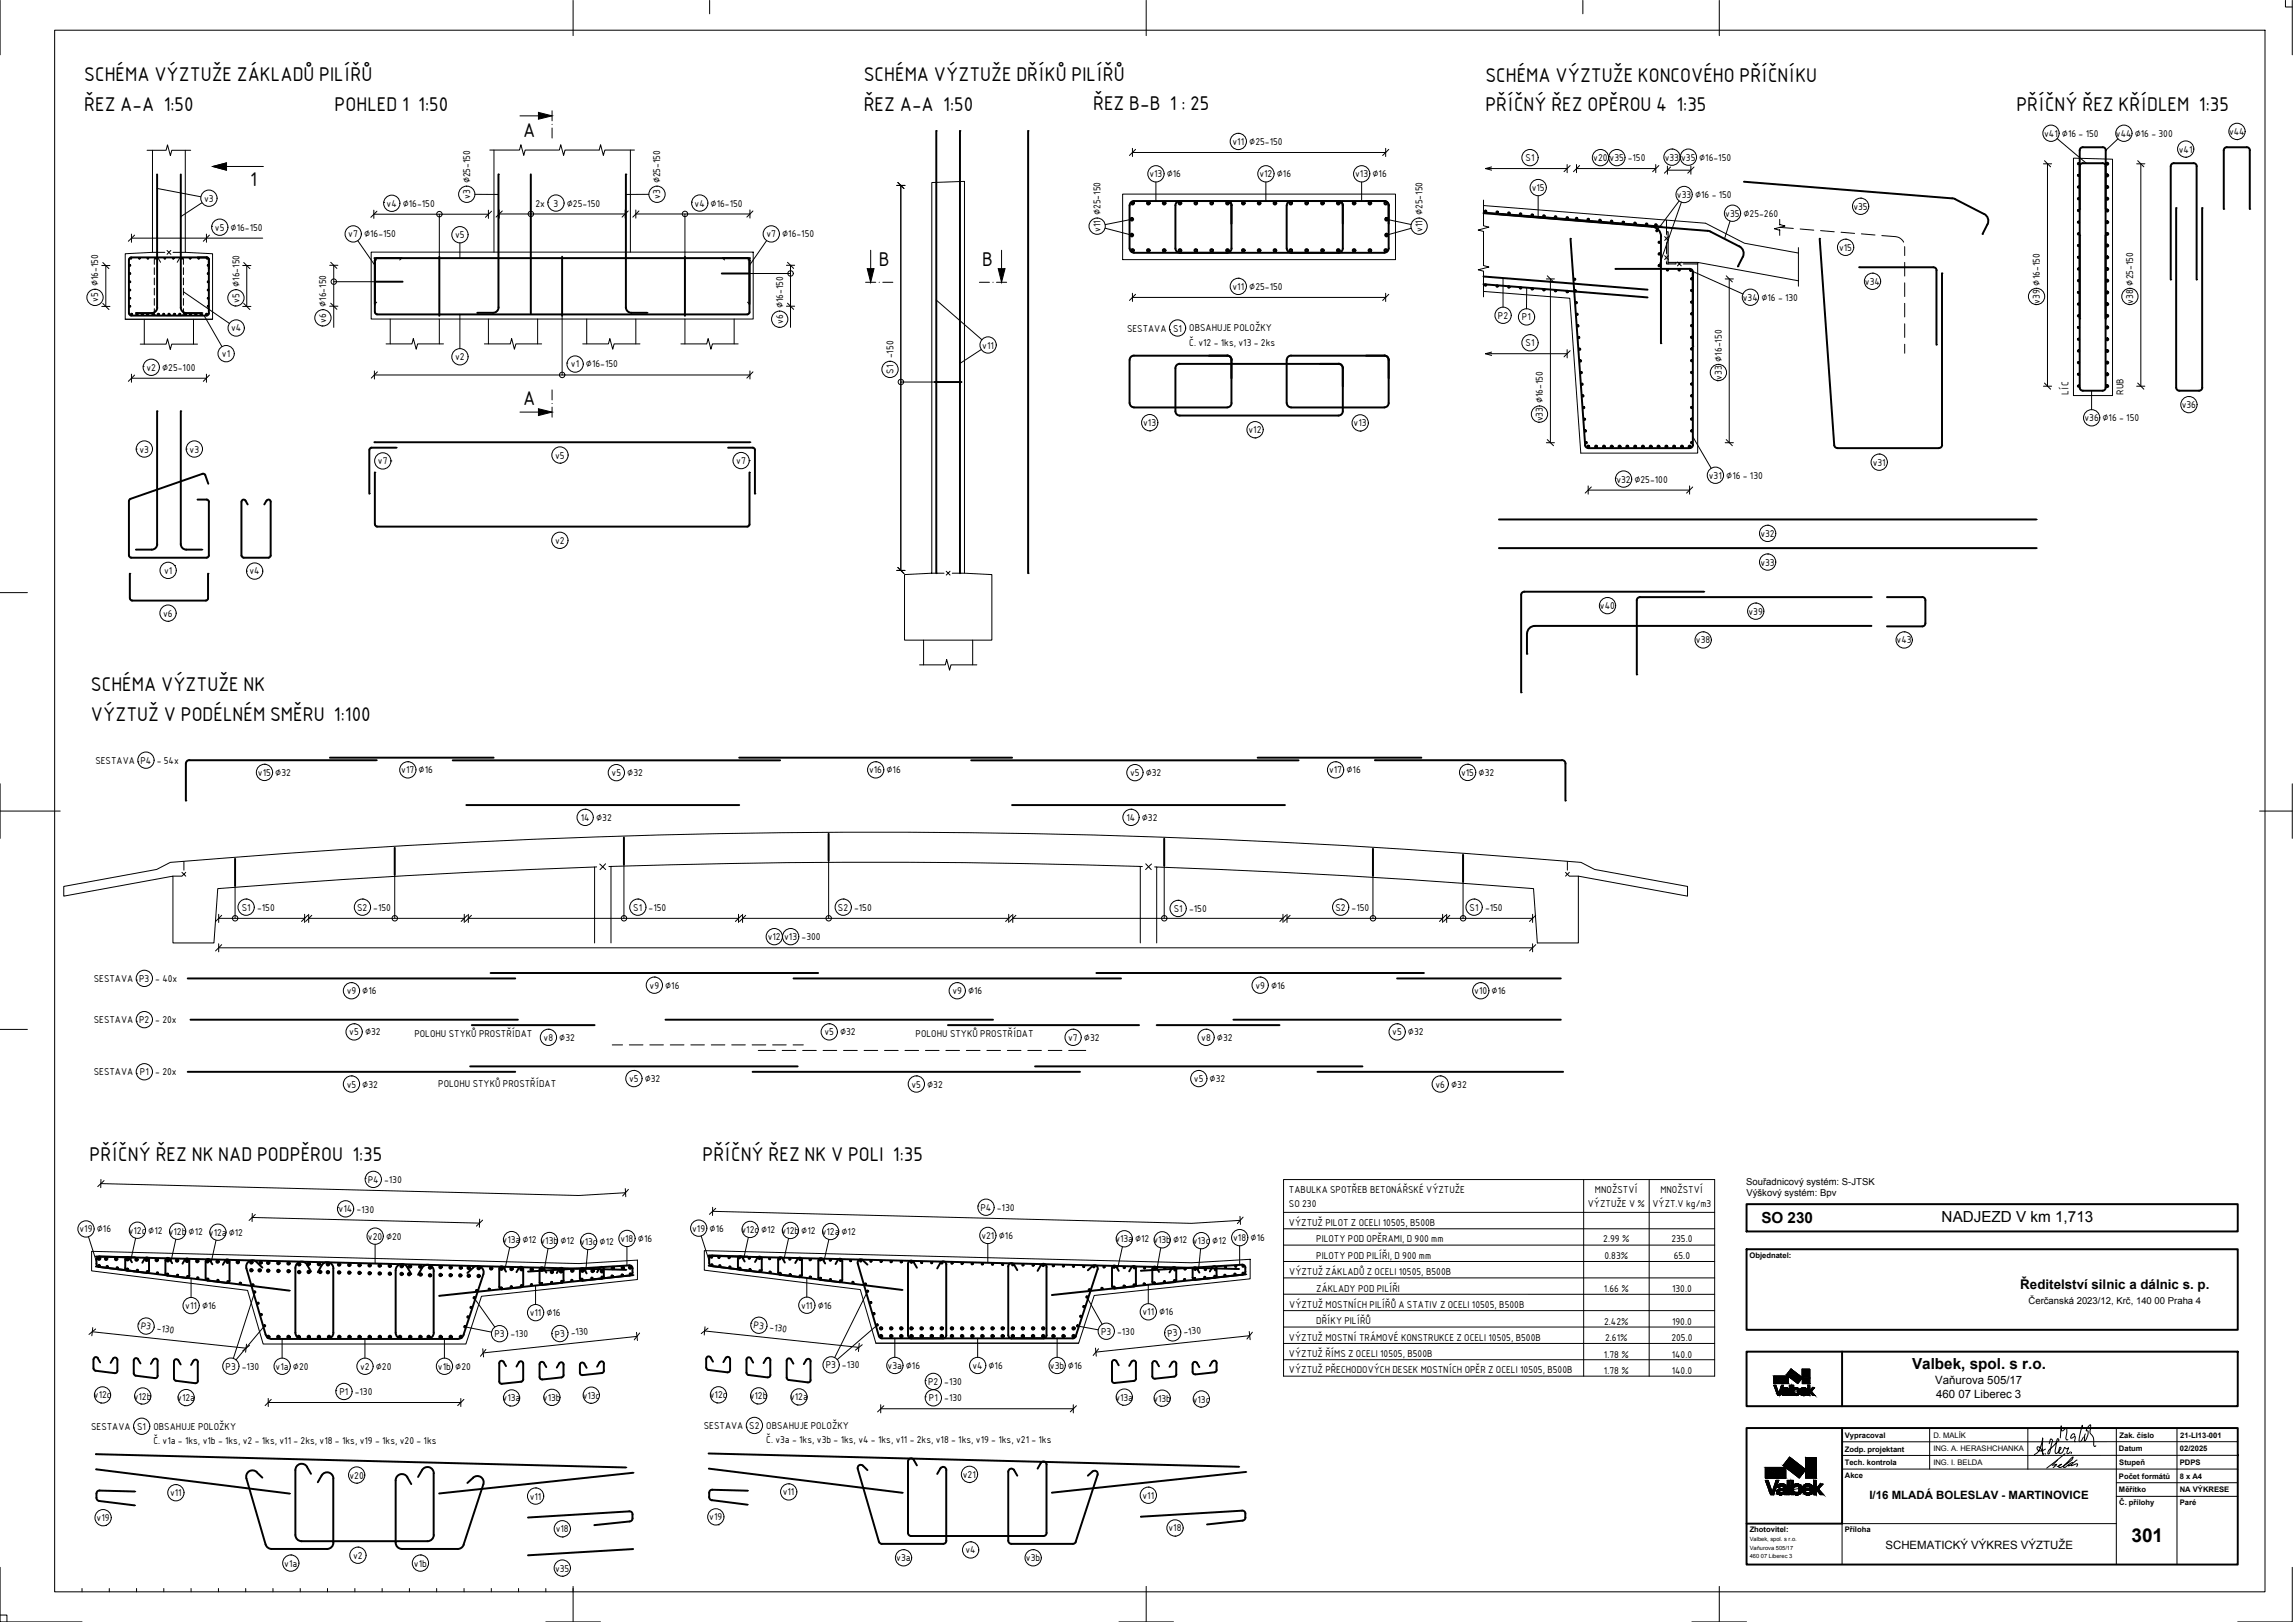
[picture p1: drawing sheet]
<svg xmlns="http://www.w3.org/2000/svg" width="841mm" height="594mm" viewBox="0 0 841 594" stroke-linecap="round" stroke-linejoin="round" font-family="sans-serif">
<defs><g id="words">
<g font-size="7">
<text x="30.9" y="29.7">SCHÉMA VÝZTUŽE ZÁKLADŮ PILÍŘŮ</text>
<text x="316.5" y="29.7">SCHÉMA VÝZTUŽE DŘÍKŮ PILÍŘŮ</text>
<text x="544.3" y="30">SCHÉMA VÝZTUŽE KONCOVÉHO PŘÍČNÍKU</text>
<text x="30.9" y="40.6">ŘEZ A-A 1:50</text>
<text x="122.6" y="40.5">POHLED 1 1:50</text>
<text x="316.5" y="40.6">ŘEZ A-A 1:50</text>
<text x="400.6" y="40.3">ŘEZ B-B 1 : 25</text>
<text x="544.3" y="40.8">PŘÍČNÝ ŘEZ OPĚROU 4 1:35</text>
<text x="738.9" y="40.8">PŘÍČNÝ ŘEZ KŘÍDLEM 1:35</text>
<text x="191.8" y="50">A</text>
<text x="91.7" y="68.3">1</text>
<text x="322.1" y="97.6">B</text>
<text x="360" y="97.6">B</text>
<text x="191.8" y="148.4">A</text>
<text x="33.3" y="253.1">SCHÉMA VÝZTUŽE NK</text>
<text x="33.3" y="264">VÝZTUŽ V PODÉLNÉM SMĚRU 1:100</text>
<text x="32.9" y="425.3">PŘÍČNÝ ŘEZ NK NAD PODPĚROU 1:35</text>
<text x="257.4" y="425.3">PŘÍČNÝ ŘEZ NK V POLI 1:35</text>
<text x="781.1" y="564.7">301</text>
</g>
<g font-size="5.6">
<text x="645.5" y="447.8">SO 230</text>
<text x="711.5" y="447.4">NADJEZD V km 1,713</text>
<text x="700.7" y="501.4">Valbek, spol. s r.o.</text>
</g>
<text font-size="4.9" x="740.4" y="472.2">Ředitelství silnic a dálnic s. p.</text>
<g font-size="4.2">
<text x="709.2" y="507">Vaňurova 505/17</text>
<text x="709.5" y="512">460 07 Liberec 3</text>
<text x="685.1" y="549">I/16 MLADÁ BOLESLAV - MARTINOVICE</text>
<text x="691" y="567.4">SCHEMATICKÝ VÝKRES VÝZTUŽE</text>
</g>
<g font-size="3.5">
<text x="451.7" y="53.1">v11 ∅25-150</text>
<text x="749.1" y="50.1">v41 ∅16 - 150</text>
<text x="775.4" y="50.1">v44 ∅16 - 300</text>
<text x="816.9" y="49.4">v44</text>
<text x="559.1" y="59">S1</text>
<text x="583.9" y="59">v20 v35 -150</text>
<text x="610.1" y="58.8">v33 v35 ∅16-150</text>
<text x="798.4" y="55.9">v41</text>
<text x="421.2" y="64.9">v13 ∅16</text>
<text x="461.5" y="64.9">v12 ∅16</text>
<text x="496.6" y="64.9">v13 ∅16</text>
<text x="561.3" y="70">v15</text>
<text x="74.8" y="73.8">v3</text>
<text x="141.7" y="75.7">v4 ∅16-150</text>
<text x="172.3" y="73" transform="rotate(-90 172.3 73)">v3 ∅25-150</text>
<text x="196.2" y="75.7">2x</text>
<text x="202.8" y="75.7">3</text>
<text x="207.7" y="75.7">∅25-150</text>
<text x="242" y="73" transform="rotate(-90 242 73)">v3 ∅25-150</text>
<text x="254.6" y="75.7">v4 ∅16-150</text>
<text x="614.5" y="72.5">v33 ∅16 - 150</text>
<text x="679.2" y="76.8">v35</text>
<text x="632.2" y="79.3">v35 ∅25-260</text>
<text x="78.8" y="84.5">v5 ∅16-150</text>
<text x="127.6" y="87">v7 ∅16-150</text>
<text x="166.8" y="87.3">v5</text>
<text x="280.9" y="87">v7 ∅16-150</text>
<text x="403.3" y="85" transform="rotate(-90 403.3 85)">v11 ∅25-150</text>
<text x="521.3" y="85" transform="rotate(-90 521.3 85)">v11 ∅25-150</text>
<text x="673.9" y="91.8">v15</text>
<text x="451.7" y="106.2">v11 ∅25-150</text>
<text x="683.4" y="104.3">v34</text>
<text x="36" y="110.7" transform="rotate(-90 36 110.7)">v5 ∅16-150</text>
<text x="87.7" y="110.8" transform="rotate(-90 87.7 110.8)">v5 ∅16-150</text>
<text x="638.7" y="110.1">v34 ∅16 - 130</text>
<text x="747.6" y="111.2" transform="rotate(-90 747.6 111.2)">v39 ∅16-150</text>
<text x="781.7" y="111.2" transform="rotate(-90 781.7 111.2)">v38 ∅25-150</text>
<text x="119.5" y="118.2" transform="rotate(-90 119.5 118.2)">v6 ∅16-150</text>
<text x="287" y="118.7" transform="rotate(-90 287 118.7)">v6 ∅16-150</text>
<text x="548.9" y="116.8">P2</text>
<text x="557.7" y="117.4">P1</text>
<text x="84.7" y="121.4">v4</text>
<text x="413" y="121.4">SESTAVA S1</text>
<text x="435.8" y="121.4">OBSAHUJE POLOŽKY</text>
<text x="81.3" y="130.8">v1</text>
<text x="166.8" y="132">v2</text>
<text x="360" y="127.6">v11</text>
<text x="435.8" y="126.6">Č. v12 - 1ks, v13 - 2ks</text>
<text x="559.1" y="126.8">S1</text>
<text x="53.7" y="135.8">v2 ∅25-100</text>
<text x="209.2" y="134.6">v1</text>
<text x="214.7" y="134.6">∅16-150</text>
<text x="327.4" y="136.9" transform="rotate(-90 327.4 136.9)">S1 -150</text>
<text x="630.9" y="139.1" transform="rotate(-90 630.9 139.1)">v33 ∅16-150</text>
<text x="758.1" y="144.5" transform="rotate(-90 758.1 144.5)">LÍC</text>
<text x="778.1" y="144.5" transform="rotate(-90 778.1 144.5)">RUB</text>
<text x="799.5" y="149.5">v36</text>
<text x="565.4" y="154.3" transform="rotate(-90 565.4 154.3)">v33 ∅16-150</text>
<text x="763.9" y="154.3">v36 ∅16 - 150</text>
<text x="418.9" y="156.1">v13</text>
<text x="457.5" y="158.6">v12</text>
<text x="496.1" y="156.1">v13</text>
<text x="51.1" y="165.7">v3</text>
<text x="69.5" y="165.7">v3</text>
<text x="203.5" y="168">v5</text>
<text x="138.5" y="170.1">v7</text>
<text x="269.8" y="169.9">v7</text>
<text x="686.3" y="170.6">v31</text>
<text x="592.3" y="176.8">v32 ∅25-100</text>
<text x="626.2" y="175.4">v31 ∅16 - 130</text>
<text x="645.1" y="196.7">v32</text>
<text x="203.4" y="199.2">v2</text>
<text x="645.1" y="207.2">v33</text>
<text x="60.1" y="210.2">v1</text>
<text x="91.4" y="210.4">v4</text>
<text x="59.8" y="225.8">v6</text>
<text x="586.3" y="223.1">v40</text>
<text x="640.8" y="225.1">v39</text>
<text x="621.5" y="235.7">v38</text>
<text x="695" y="235.7">v43</text>
<text x="35" y="279.7">SESTAVA P4 - 54x</text>
<text x="94.5" y="284.2">v15 ∅32</text>
<text x="147.1" y="283.3">v17 ∅16</text>
<text x="224.1" y="284.2">v5 ∅32</text>
<text x="318.5" y="283.3">v16 ∅16</text>
<text x="414.1" y="284.2">v5 ∅32</text>
<text x="487" y="283.3">v17 ∅16</text>
<text x="535.4" y="284.2">v15 ∅32</text>
<text x="212.8" y="300.6">14 ∅32</text>
<text x="412.8" y="300.6">14 ∅32</text>
<text x="88.6" y="333.6">S1 -150</text>
<text x="130.9" y="333.6">S2 -150</text>
<text x="232.1" y="333.6">S1 -150</text>
<text x="307.1" y="333.6">S2 -150</text>
<text x="430.1" y="334">S1 -150</text>
<text x="489.4" y="333.6">S2 -150</text>
<text x="538.6" y="333.6">S1 -150</text>
<text x="281.3" y="344.3">v12 v13 -300</text>
<text x="34.4" y="359.6">SESTAVA P3 - 40x</text>
<text x="127" y="364.1">v9 ∅16</text>
<text x="238" y="362.1">v9 ∅16</text>
<text x="349" y="364.1">v9 ∅16</text>
<text x="460" y="362.1">v9 ∅16</text>
<text x="540.3" y="364.1">v10 ∅16</text>
<text x="34.4" y="374.7">SESTAVA P2 - 20x</text>
<text x="128" y="379.2">v5 ∅32</text>
<text x="151.8" y="379.8">POLOHU STYKŮ PROSTŘÍDAT</text>
<text x="199.2" y="381.2">v8 ∅32</text>
<text x="302.1" y="379.2">v5 ∅32</text>
<text x="335.5" y="379.8">POLOHU STYKŮ PROSTŘÍDAT</text>
<text x="391.5" y="381.2">v7 ∅32</text>
<text x="440.2" y="381.2">v8 ∅32</text>
<text x="510.2" y="379.2">v5 ∅32</text>
<text x="34.4" y="393.8">SESTAVA P1 - 20x</text>
<text x="127" y="398.3">v5 ∅32</text>
<text x="160.6" y="398.2">POLOHU STYKŮ PROSTŘÍDAT</text>
<text x="230.5" y="396.3">v5 ∅32</text>
<text x="334" y="398.3">v5 ∅32</text>
<text x="437.5" y="396.3">v5 ∅32</text>
<text x="526" y="398.3">v6 ∅32</text>
<text x="134.7" y="433.2" transform="rotate(2 134.7 433.2)">P4</text>
<text x="140.8" y="433.3" transform="rotate(1 140.8 433.3)">-130</text>
<text x="472.4" y="437">TABULKA SPOTŘEB BETONÁŘSKÉ VÝZTUŽE</text>
<text x="584.5" y="437.1">MNOŽSTVÍ</text>
<text x="608.5" y="437.1">MNOŽSTVÍ</text>
<text x="639.9" y="433.9">Souřadnicový systém: S-JTSK</text>
<text x="124.1" y="444" transform="rotate(1 124.1 444)">v14 -130</text>
<text x="359.3" y="443.4" transform="rotate(1 359.3 443.4)">P4 -130</text>
<text x="472.4" y="442.1">SO 230</text>
<text x="581.9" y="442.2">VÝZTUŽE V %</text>
<text x="605.5" y="442.2">VÝZT.V kg/m3</text>
<text x="640" y="438">Výškový systém: Bpv</text>
<text x="472.4" y="449">VÝZTUŽ PILOT Z OCELI 10505, B500B</text>
<text x="29.1" y="451.4">v19 ∅16</text>
<text x="47.2" y="451.8">v12c ∅12 v12b ∅12 v12a ∅12</text>
<text x="134.8" y="454">v20 ∅20</text>
<text x="184.2" y="455.3">v13a ∅12 v13b ∅12 v13c ∅12 v18 ∅16</text>
<text x="253.7" y="451.1">v19 ∅16</text>
<text x="271.7" y="451.6">v12c ∅12 v12b ∅12 v12a ∅12</text>
<text x="359.6" y="453.7">v21 ∅16</text>
<text x="408.7" y="455">v13a ∅12 v13b ∅12 v13c ∅12 v18 ∅16</text>
<text x="482.3" y="455.1">PILOTY POD OPĚRAMI, D 900 mm</text>
<text x="587.5" y="455.1">2.99 %</text>
<text x="612.5" y="455.1">235.0</text>
<text x="482.3" y="461">PILOTY POD PILÍŘI, D 900 mm</text>
<text x="588" y="461.1">0.83%</text>
<text x="613.4" y="461.1">65.0</text>
<text x="472.4" y="467">VÝZTUŽ ZÁKLADŮ Z OCELI 10505, B500B</text>
<text x="482.3" y="473">ZÁKLADY POD PILÍŘI</text>
<text x="587.8" y="473.1">1.66 %</text>
<text x="612.7" y="473.1">130.0</text>
<text x="67.9" y="479.5">v11 ∅16</text>
<text x="293.5" y="479.3">v11 ∅16</text>
<text x="472.4" y="479.1">VÝZTUŽ MOSTNÍCH PILÍŘŮ A STATIV Z OCELI 10505, B500B</text>
<text x="743.4" y="477.8">Čerčanská 2023/12, Krč, 140 00 Praha 4</text>
<text x="194.1" y="482.1">v11 ∅16</text>
<text x="418.7" y="481.8">v11 ∅16</text>
<text x="482.3" y="485">DŘÍKY PILÍŘŮ</text>
<text x="587.8" y="485.2">2.42%</text>
<text x="612.7" y="485.2">190.0</text>
<text x="51.5" y="486.6" transform="rotate(8 51.5 486.6)">P3 -130</text>
<text x="181.2" y="489.7">P3 -130</text>
<text x="203.4" y="489.9" transform="rotate(-6 203.4 489.9)">P3 -130</text>
<text x="276.1" y="486.4" transform="rotate(8 276.1 486.4)">P3 -130</text>
<text x="403.5" y="488.9">P3 -130</text>
<text x="428" y="489.6" transform="rotate(-6 428 489.6)">P3 -130</text>
<text x="472.4" y="491">VÝZTUŽ MOSTNÍ TRÁMOVÉ KONSTRUKCE Z OCELI 10505, B500B</text>
<text x="588.2" y="491.2">2.61%</text>
<text x="612.5" y="491.2">205.0</text>
<text x="472.4" y="497">VÝZTUŽ ŘÍMS Z OCELI 10505, B500B</text>
<text x="587.8" y="497.2">1.78 %</text>
<text x="612.6" y="497.2">140.0</text>
<text x="82.7" y="501.6">P3 -130</text>
<text x="101" y="501.7">v1a ∅20</text>
<text x="132" y="501.7">v2 ∅20</text>
<text x="160.5" y="501.7">v1b ∅20</text>
<text x="302.6" y="501.2">P3 -130</text>
<text x="325.3" y="501.4">v3a ∅16</text>
<text x="356.4" y="501.4">v4 ∅16</text>
<text x="384.8" y="501.4">v3b ∅16</text>
<text x="472.4" y="503">VÝZTUŽ PŘECHODOVÝCH DESEK MOSTNÍCH OPĚR Z OCELI 10505, B500B</text>
<text x="587.8" y="503.2">1.78 %</text>
<text x="612.6" y="503.2">140.0</text>
<text x="340.1" y="507.2">P2 -130</text>
<text x="34.4" y="512.2">v12c</text>
<text x="49" y="512.6">v12b</text>
<text x="65" y="513.2">v12a</text>
<text x="124.4" y="510.9">P1 -130</text>
<text x="184.2" y="513.3">v13a</text>
<text x="199" y="513.1">v13b</text>
<text x="213.5" y="512.2">v13c</text>
<text x="260.1" y="512.2">v12c</text>
<text x="274.7" y="512.5">v12b</text>
<text x="289.5" y="512.9">v12a</text>
<text x="340.4" y="513.2">P1 -130</text>
<text x="408.7" y="513">v13a</text>
<text x="422.7" y="513.3">v13b</text>
<text x="437.1" y="513.7">v13c</text>
<text x="33.4" y="523.6">SESTAVA S1</text>
<text x="56.2" y="523.7">OBSAHUJE POLOŽKY</text>
<text x="257.9" y="523.4">SESTAVA S2</text>
<text x="280.8" y="523.4">OBSAHUJE POLOŽKY</text>
<text x="56.2" y="528.8">Č. v1a - 1ks, v1b - 1ks, v2 - 1ks, v11 - 2ks, v18 - 1ks, v19 - 1ks, v20 - 1ks</text>
<text x="280.8" y="528.5">Č. v3a - 1ks, v3b - 1ks, v4 - 1ks, v11 - 2ks, v18 - 1ks, v19 - 1ks, v21 - 1ks</text>
<text x="128.1" y="541.5">v20</text>
<text x="352.8" y="541.2">v21</text>
<text x="62.3" y="548">v11</text>
<text x="194.1" y="549.2">v11</text>
<text x="286.9" y="547.7">v11</text>
<text x="418.7" y="549">v11</text>
<text x="35.4" y="557.1">v19</text>
<text x="259.9" y="556.9">v19</text>
<text x="203.7" y="561.2">v18</text>
<text x="428.2" y="560.9">v18</text>
<text x="353.8" y="568.9">v4</text>
<text x="104.2" y="573.8">v1a</text>
<text x="129.4" y="570.9">v2</text>
<text x="151.7" y="573.8">v1b</text>
<text x="203.4" y="575.6">v35</text>
<text x="328.5" y="571.9">v3a</text>
<text x="376" y="571.9">v3b</text>
</g>
<g font-size="2.8">
<text x="641.1" y="460.7">Objednatel:</text>
<text x="676.1" y="526.6">Vypracoval</text>
<text x="708.5" y="526.7">D. MALÍK</text>
<text x="776.7" y="526.6">Zak. číslo</text>
<text x="798.9" y="526.6">21-LI13-001</text>
<text x="676" y="531.6">Zodp. projektant</text>
<text x="708.5" y="531.6">ING. A. HERASHCHANKA</text>
<text x="776.5" y="531.6">Datum</text>
<text x="798.9" y="531.5">02/2025</text>
<text x="676" y="536.6">Tech. kontrola</text>
<text x="708.5" y="536.6">ING. I. BELDA</text>
<text x="776.6" y="536.6">Stupeň</text>
<text x="798.8" y="536.6">PDPS</text>
<text x="676.1" y="541.2">Akce</text>
<text x="776.5" y="541.6">Počet formátů</text>
<text x="798.8" y="541.6">8 x A4</text>
<text x="776.5" y="546.6">Měřítko</text>
<text x="776.6" y="551.2">Č. přílohy</text>
<text x="798.8" y="551.2">Paré</text>
<text x="798.8" y="546.6">NA VÝKRESE</text>
<text x="641.2" y="561.2">Zhotovitel:</text>
<text x="676" y="561.2">Příloha</text>
</g>
<g font-size="2.1">
<text x="641.2" y="564.5">Valbek, spol. s r.o.</text>
<text x="641.2" y="567.5">Vaňurova 505/17</text>
<text x="641.2" y="570.5">460 07 Liberec 3</text>
</g>
</g></defs>
<!-- layer: .0_koty_vyskove -->
<g fill="none" stroke="#000" stroke-width=".37">
<path d="M179.5 55h10.9l.5-2 1 3.9 .5-1.9h12.6l.5-2 1 3.9 .6-1.9h12.4M181 55v37.3M219.6 55l.5-2 1 3.9 .6-1.9h10.8M231 55v37.3M161 78.5v15.5M251 78.4v15.6M136 92.3h140v24.6h-140zM45.9 116.9h32M52.9 116.9v9.1M70.9 116.9v9.1M122.3 103.2h15.2M122.3 112.2v7.7"/>
<path d="M143 116.9v9.1M161 116.9v9.1M179 116.9v9.1M197 116.9v9.1M206 115.7v21.6M215 116.9v9.1M233 116.9v9.1M251 116.9v9.1M269 116.9v9.1M274.5 100.2h15.2M289.7 112.2v7.7M51.4 126h9.5l.5-1.9 1 3.9 .5-2h9.5"/>
<path d="M141.5 126h9.5l.5-2 1 3.9 .5-1.9h9.5M177.5 126h9.5l.5-2 1 3.9 .6-1.9h9.4M213.5 126h9.5l.5-2 1 3.9 .5-1.9h9.5M249.5 126h9.5l.5-2 1 3.9 .6-1.9h9.4M330.1 139.9h12.5M338.5 234.5v9M356.4 234.5v9M337 243.5h9.4l.5-1.9 1.1 3.9 .5-2h9.5M259.7 459.7l6.7 .1M259.7 460.1v.4"/>
</g>
<!-- layer: .5_betonarska_vyztuz -->
<g fill="none" stroke="#000" stroke-width=".72">
<path d="M343.1 47.9v162M351.8 47.9v162M376.8 47.9v162M763.3 59.8h7.2M763.3 53.9h7.2M763.3 59.7l-.7 .3-.5 .9M763.3 53.9l-.7 .2-.5 1v86.9M770.5 59.7l.7 .3 .5 .9M770.5 53.9l.7 .2 .5 1v21.5M796.6 59.8h7.2M796.6 59.7l-.6 .3-.5 .9v41.5M803.8 59.7l.7 .3 .5 .9"/>
<path d="M816.1 53.9h7.2M816.1 53.9l-.7 .2-.5 1v21.5M823.3 53.9l.7 .2 .5 1-.1 21.5M57.6 63.9v48.8M66.3 63.9v49.3l.5 .9 .9 .5 6.3 .1M182.7 63.9l-.1 49.2-.5 .9-.9 .5-6.3 .1M194.5 63.9v50.9M229.4 63.9v48.7l.6 1.4 1.4 .6M413.9 75.2v15.8M414 75.2a1.59 1.59 0 0 1 1.6-1.6h91.7a1.59 1.59 0 0 1 1.6 1.6v15.8a1.59 1.59 0 0 1-1.6 1.6M432.3 73.6a1.59 1.59 0 0 0-1.6 1.6v15.8a1.59 1.59 0 0 0 1.6 1.6M449.7 73.6a1.59 1.59 0 0 1 1.6 1.6v15.8a1.5 1.5 0 0 1-1.6 1.6"/>
<path d="M473.1 73.6a1.59 1.59 0 0 0-1.5 1.6l-.1 15.8a1.68 1.68 0 0 0 1.6 1.6M490.5 73.6a1.59 1.59 0 0 1 1.6 1.6v15.8a1.59 1.59 0 0 1-1.6 1.6M543.6 78.1l61.7 4.9a3.7 3.7 0 0 1 3.4 3.6v39.1M549.5 78.5l76.5 6.1 11.4 5.6a2.86 2.86 0 0 1 1.3 3.9l-1.8 3.5M639.1 66.6l76.6 6.1 11.4 5.6a2.86 2.86 0 0 1 1.2 3.9l-1.8 3.5M771.6 60.9v81.1M797.5 76.2v65.8M805 60.9v41.5M807 76.2v65.8M48 94.3h27.8l.5 .2 .2 .6v19.7l-.2 .5-.5 .2M48.1 94.3l-.6 .2-.2 .6-.1 19.7 .3 .5 .6 .2M137.2 94.5h137.6"/>
<path d="M137.4 95.3v19.1M138.2 94.5l-.6 .3-.2 .5M161 94v21.7M206 94v21.7M251 94v21.7M273.9 94.5l.5 .3 .3 .5v19.1l-.3 .5-.5 .2-135.7 .1-.6-.3-.2-.6M414 91a1.59 1.59 0 0 0 1.6 1.6M415.5 92.6h91.8M575.5 87.4l5.4 75.7M592 98.5h27.2l1 .4 .2 .7M620.4 99.6v63.4M666.8 87.4l5.4 75.7 .5 .8 .6 .2"/>
<path d="M681.3 97.9h27.2M708.5 97.9l1 .4 .2 .7-.1 27.3M48 115.6h27.7M57.6 112.6l-.3 1.1-1.2 .9-6.3 .1M137.5 103.2h10M231.4 114.6h5.7M264.5 100.2h10M543.6 104.1l60.2 4.8M543.6 101.3l60.2 4.8M711.7 100.1v62.9l-.2 .6-1 .5M342.6 139.9h9.7M413.9 131.8v15.8"/>
<path d="M414 131.8a1.53 1.53 0 0 1 1.5-1.5l34.2-.1a1.59 1.59 0 0 1 1.6 1.6v15.8a1.5 1.5 0 0 1-1.6 1.6h-34.2a1.68 1.68 0 0 1-1.5-1.6M432.3 133.3h58.2M432.3 133.2a1.59 1.59 0 0 0-1.6 1.6v15.8a1.59 1.59 0 0 0 1.6 1.6h58.2a1.59 1.59 0 0 0 1.6-1.6v-15.8a1.59 1.59 0 0 0-1.6-1.6M472.2 130.5l.9-.2 34.2-.1a1.59 1.59 0 0 1 1.6 1.6v15.8a1.65 1.65 0 0 1-1.6 1.6h-34.2a1.65 1.65 0 0 1-1.6-1.6l.1-15.8zM57.6 150.6v48.7M66.3 150.6v48.7M762.1 141.9l.3 .7 .9 .5M771.7 141.9l-.3 .7-.9 .5h-7.2M797.5 141.9l.2 .7 .9 .5h7.3l.7-.2 .4-1M75.2 174l-.4-.4-.6-.1-26.4 9.2M75.2 174l1.1 3.2M135.3 164.8v16"/>
<path d="M137.2 162h137.6M137.4 173v19.1M145.2 164h-9l-.6 .2-.2 .6M266.8 164h9.1l.5 .2 .2 .6M274.7 173v19.1M276.6 164.8v16M580.9 163.1l.5 .8 .6 .2M582 164.1h37.2M620.4 163l-.2 .6-1 .5M673.3 164.1h37.2M47.8 182.7l-.5 .8-.1 20 .3 .5 .6 .2M57.6 199.3l-.3 1-1.2 .9-6.3 .1"/>
<path d="M66.3 199.3l.2 1 1.2 .9 6.3 .1M72.4 183h3.4l.5 .2 .2 .6v19.6l-.2 .6-.5 .2M90 183.4l.8 1.4M90 183.4a.78 .78 0 0 0-.9-.4 .78 .78 0 0 0-.6 .8v19.7l.2 .5 .6 .2M97.7 183.4l-.8 1.4M97.7 183.4a.78 .78 0 0 1 .9-.4 .78 .78 0 0 1 .6 .8v19.6l-.2 .6-.6 .2M137.4 192.1l.2 .5 .6 .2 135.7 .1 .5-.3 .3-.5M549.3 190.3h196.9M47.6 210.1v9.1M47.6 219.2l.3 .5 .5 .2 27 .1M48 204.3h27.7M76.2 210.1v9.1l-.2 .5-.5 .2"/>
<path d="M89.3 204.3h9.1M549.3 200.8h196.9M624.4 216.7h-65.8l-.7 .2-.5 .9v35.8M685.8 218.7l-85.2 .1-.6 .4-.2 .6v27.3M691.5 218.7h12.9l.7 .2 .5 .9v8.5M685.8 229.2h-123.3a2.86 2.86 0 0 0-2.9 2.9v7.4M705.6 228.3l-.5 .9-.7 .2h-12.9M69.4 278.4h68.5M69.4 278.4l-.8 .2-.5 1.1v13.6M120.9 277.5h60M165.9 278.5h120M270.9 277.5h100"/>
<path d="M355.9 278.5h120M460.9 277.5h60M503.9 278.4l68.9 .1 .7 .4 .2 .8v13.6M170.9 294.9h100M370.9 294.9h100M86.1 314.6v9.9M144.7 310.5v9.9M228.6 306.8v9.9M303.7 305.4v9.9M426.6 307.2v9.9M503.1 310.9v9.9M536.2 313.1v9.9"/>
<path d="M68.8 358.4h120M179.8 356.4h120M290.8 358.4h120M401.8 356.4h120M512 358.4h60M69.8 373.5h120M172.9 375.5h45M243.9 373.5h120M347.4 375.5h70M423.9 375.5h45M452 373.5h120M68.8 392.6h120"/>
<path d="M172.3 390.6h120M275.8 392.6h120M379.3 390.6h120M482.8 392.6h90M259.7 460l194.2 4.8M35.1 463.9l70.9 8.8M35.1 460.2l194.3 4.9M35.3 462.9l.5 .9 .6 .2M47.5 460.9l.8 1.4M47.5 460.8a.87 .87 0 0 0-1-.4 .87 .87 0 0 0-.6 .9v3.2l.2 .5 .5 .3M49.4 460.5l-13.2-.3-.8 .8-.1 1.9M54.6 461.4v4"/>
<path d="M54.7 465.4l-.3 .6-.7 .2M54.7 461.4a.87 .87 0 0 0-.7-.8 .87 .87 0 0 0-1 .4l-.8 1.5M60.6 461.6a.87 .87 0 0 1 .7-.8 .87 .87 0 0 1 .9 .4l.9 1.5M60.6 461.6v4.7l.2 .6 .6 .3 7 .9M67.7 461.4l-.8 1.4M67.8 461.4a.84 .84 0 0 1 .9-.4 .84 .84 0 0 1 .6 .8v5.7l-.4 .5-.5 .1M77 461.6l.8 1.5M77 461.5a.87 .87 0 0 0-1-.4 .87 .87 0 0 0-.6 .9v6.2l.2 .5 .6 .3M82.5 461.7a.87 .87 0 0 1 1-.4 .87 .87 0 0 1 .6 .8M82.5 461.7l-.8 1.5M84.1 462.2v6.8l-.3 .7-.7 .2-7-.9M96.1 464.3l-2-2a2.31 2.31 0 0 0-2.8-.3 2.31 2.31 0 0 0-1 2.6l7 24.1 .9 1.2 1.3 .5"/>
<path d="M112.5 463.3l1.5 2.4M112.6 463.2a2.31 2.31 0 0 0-2.6-1 2.31 2.31 0 0 0-1.8 2.2v23.7l.3 1 .6 .8 1.5 .5M117.9 463.5l-1.4 2.5M117.9 463.4a2.31 2.31 0 0 1 2.6-1 2.31 2.31 0 0 1 1.7 2.2M122.1 464.6v23.5M149.3 464.2l1.4 2.5M149.3 464.1a2.31 2.31 0 0 0-2.6-1 2.31 2.31 0 0 0-1.7 2.2v22.8l.2 1 .7 .8 1.4 .5M158.9 465.6l.1 22.5-.5 1.4-.8 .7-1 .2M159 465.5a2.31 2.31 0 0 0-1.7-2.2 2.31 2.31 0 0 0-2.6 1.1l-1.5 2.5M171.3 466.2l2.1-1.9a2.31 2.31 0 0 1 2.8-.2 2.31 2.31 0 0 1 .9 2.6M177.1 466.7l-7.2 22.1M184.6 464.3l.8 1.5"/>
<path d="M184.6 464.3a.87 .87 0 0 0-1-.5 .87 .87 0 0 0-.6 .9v6.7l.3 .6 .6 .2M190.1 464.4a.87 .87 0 0 1 1-.4 .87 .87 0 0 1 .6 .9v5.7M190.1 464.5l-.8 1.4M191.7 470.6l-.2 .6-.5 .2-7.1 .8M193.5 465.7l37.1-2.3 .6 .2 .6 .7v2l-.7 .8-13.3 1.4M200.2 466.1l-.8-1.5a.87 .87 0 0 0-1-.4 .87 .87 0 0 0-.7 .8l.1 5 .4 .5 .5 .1M204.9 464.8l-.9 1.5M204.9 464.8a.87 .87 0 0 1 1-.4 .87 .87 0 0 1 .6 .8v3.8M206.5 469l-.2 .6-.5 .3M214.1 464.9l.9 1.5M214.1 464.9a.87 .87 0 0 0-.9-.4 .87 .87 0 0 0-.7 .8v3.1l.7 .7 7.3-.8 .6-.3 .2-.6M221.3 464.9v2.6"/>
<path d="M221.3 464.9a.87 .87 0 0 0-.6-.8 .87 .87 0 0 0-1 .4l-.9 1.5M232 467l-71 7.6M259.7 463.6l70.9 8.9M259.9 461.1v1.8l.4 .6 .6 .2M271.2 465.1l7 .8M272.9 462l-.9-1.5a.87 .87 0 0 0-.9-.4 .87 .87 0 0 0-.7 .9v3.2l.2 .6 .6 .3M273.9 460.3l-12.8-.4-.9 .3-.3 .8M277.5 460.7l-.8 1.5M277.6 460.7a.87 .87 0 0 1 .9-.4 .87 .87 0 0 1 .7 .8M279.1 461.2v3.9M279.2 465.1l-.3 .6-.7 .2M287.6 462.4l-.8-1.5a.87 .87 0 0 0-1-.4 .87 .87 0 0 0-.6 .8v4.8l.2 .5 .5 .3"/>
<path d="M291.4 462.6l.9-1.5a.84 .84 0 0 1 1-.4 .84 .84 0 0 1 .6 .8v5.7l-.5 .5-.5 .1M299.9 461.7v6.2M301.5 461.3l.9 1.5M301.6 461.2a.87 .87 0 0 0-1-.4 .87 .87 0 0 0-.7 .9M306.2 463l.8-1.5a.87 .87 0 0 1 1-.4 .87 .87 0 0 1 .7 .8v6.8l-.3 .7-.7 .2-7-.8-.6-.3-.2-.6M316.2 461.6l1.7 1.6M316.3 461.6a1.17 1.17 0 0 0-1.5-.2 1.17 1.17 0 0 0-.5 1.4l7.8 26.6 .7 .7 70.3 .1M334.9 462.3l1.1 2M334.9 462.3a1.16 1.16 0 0 0-1.3-.5 1.16 1.16 0 0 0-.9 1.1v26.1l.5 1 .7 .2M344.6 462.6l-1.1 2M344.6 462.6a1.16 1.16 0 0 1 1.3-.6 1.16 1.16 0 0 1 .9 1.2v25.8l-.2 .7-1 .5M369.5 463.8a1.16 1.16 0 0 1 .8-1.1 1.16 1.16 0 0 1 1.4 .5l1.1 2"/>
<path d="M369.5 463.8v25.2l.2 .7 .9 .5M380.2 465.5l1.2-2a1.14 1.14 0 0 1 1.3-.6 1.14 1.14 0 0 1 .8 1.2v24.9l-.2 .7-.9 .5M400.3 463.7l-1.6 1.6M400.4 463.7a1.16 1.16 0 0 1 1.4-.1 1.16 1.16 0 0 1 .4 1.3M402.2 464.9l-8 24.5M409.1 464l.9 1.5M409.1 464a.87 .87 0 0 0-1-.4 .87 .87 0 0 0-.6 .8v6.7l.3 .6 .7 .2M413.8 465.6l.9-1.5a.84 .84 0 0 1 1-.4 .84 .84 0 0 1 .6 .9v5.7l-.2 .6-.6 .3M415.5 471.2l-7 .7M422.3 469.5l.3 .6 .6 .2 7.1-.7M423.9 464.4l.8 1.5M423.9 464.3a.87 .87 0 0 0-1-.4 .87 .87 0 0 0-.6 .9v4.7"/>
<path d="M429.4 464.5l-.8 1.5M429.5 464.5a.84 .84 0 0 1 .9-.4 .84 .84 0 0 1 .6 .9l.1 3.7-.2 .6-.6 .3M439.5 466.1l-.8-1.5a.87 .87 0 0 0-1-.4 .87 .87 0 0 0-.7 .8v2.9M445.8 464.6v2.6M445.9 467.1l-.3 .6-.5 .3-7.1 .8-.7-.3-.3-.6M445.9 464.6a.87 .87 0 0 0-.7-.8 .87 .87 0 0 0-1 .4l-.8 1.5M456.4 464.4v1.3M456.4 465.7l-.2 .6-.8 .6M456.4 464.3l-.4-.8-.8-.3-37.1 2.2M456.5 466.7l-71 7.6M35.9 497.5l.8 1.5M35.9 497.5a.87 .87 0 0 0-1-.4 .87 .87 0 0 0-.6 .8l-.1 3.3"/>
<path d="M40.6 499.2l.8-1.5a.87 .87 0 0 1 1-.4 .87 .87 0 0 1 .6 .8v4l-.5 .8-7.5-.9M50.6 497.9l.9 1.5M50.6 497.9a.87 .87 0 0 0-.9-.4 .87 .87 0 0 0-.7 .8v4.7M56.1 498.1l-.8 1.4M56.2 498a.87 .87 0 0 1 .9-.4 .87 .87 0 0 1 .7 .9M57.7 498.5v5.4M65.4 498.3l.8 1.5M65.4 498.2a.87 .87 0 0 0-1-.4 .87 .87 0 0 0-.6 .9v6.2l.2 .5 .5 .3 7 .9M70.9 498.4l-.9 1.5M70.9 498.4a.87 .87 0 0 1 1-.4 .87 .87 0 0 1 .6 .8M72.5 498.9v6.9M122.2 488.1l-.5 1.4-.8 .7-1 .2"/>
<path d="M169.9 488.8l-.8 1.2-1.4 .4h-68.2M204.9 499.4l-.9 1.5M204.9 499.4a.87 .87 0 0 1 1-.4 .87 .87 0 0 1 .6 .8v3.9M219.7 499.1l-.9 1.5M219.7 499.1a.87 .87 0 0 1 1-.5 .87 .87 0 0 1 .6 .9M221.3 499.5v2.5M260.4 497.2l.9 1.5M260.4 497.2a.87 .87 0 0 0-.9-.4 .87 .87 0 0 0-.7 .9v3.2l.5 .7 7.3 1 .7-.2 .2-.4v-4.1a.87 .87 0 0 0-.6-.9 .87 .87 0 0 0-1 .4M265.9 497.4l-.8 1.5M276 499.1l-.8-1.5a.87 .87 0 0 0-1-.4 .87 .87 0 0 0-.6 .8v4.8l.2 .5 .5 .3 7 .9M282.3 498.2v5.4M282.3 498.2a.87 .87 0 0 0-.6-.9 .87 .87 0 0 0-1 .4l-.9 1.6"/>
<path d="M289.9 498l.8 1.5M289.9 497.9a.87 .87 0 0 0-1-.4 .87 .87 0 0 0-.6 .9v6.2M294.6 499.6l.8-1.5a.84 .84 0 0 1 1-.4 .84 .84 0 0 1 .6 .9l.1 6.9-.3 .6-.7 .2-7-.9-.6-.3-.2-.5M394.3 489.4l-.4 .6-.7 .2M407.5 499a.87 .87 0 0 1 .6-.9 .87 .87 0 0 1 1 .4l.9 1.6M407.5 499v6.7M429.4 499.1l-.8 1.5M429.5 499.1a.87 .87 0 0 1 .9-.4 .87 .87 0 0 1 .7 .8M431 499.5l.1 3.8-.2 .6-.6 .3M444.2 498.8l-.8 1.5M444.2 498.8a.87 .87 0 0 1 1-.4 .87 .87 0 0 1 .7 .8M445.8 499.3v2.5"/>
<path d="M34.3 501.2l.2 .6 .6 .2M49 503l.2 .6 .6 .3 7 .9M57.8 503.9l-.3 .6-.7 .2M72.5 505.7l-.3 .7-.7 .2M185.4 500.4l-.8-1.6a.87 .87 0 0 0-1-.4 .87 .87 0 0 0-.6 .9v6.7l.3 .6 .6 .2M189.3 500.5l.8-1.5a.87 .87 0 0 1 1-.4 .87 .87 0 0 1 .6 .8v5.8M191.7 505.2l-.2 .6-.5 .3-7.1 .7M200.2 500.7l-.8-1.5a.87 .87 0 0 0-1-.4 .87 .87 0 0 0-.7 .9v4.7l.5 .7 7.5-.6 .6-.3 .2-.6M215 501l-.9-1.5a.87 .87 0 0 0-.9-.4 .87 .87 0 0 0-.7 .8v3.1l.5 .6h.5M221.3 502l-.2 .6-.6 .3-7 .8M282.3 503.6l-.3 .6-.7 .3M407.5 505.7l.3 .6 .7 .2"/>
<path d="M413.8 500.3l.9-1.5a.84 .84 0 0 1 1-.5 .84 .84 0 0 1 .6 .9v5.7l-.2 .6-.6 .3M415.5 505.8l-7 .7M422.3 504.1l.3 .6 .6 .3 7.1-.8M424.7 500.4l-.8-1.5a.87 .87 0 0 0-1-.4 .87 .87 0 0 0-.6 .9v4.7M439.5 500.7l-.8-1.5a.87 .87 0 0 0-1-.4 .87 .87 0 0 0-.7 .9l.1 3 .4 .6 .5 .1M445.9 501.8l-.3 .6-.5 .2-7.1 .8M35.1 532.6l194.3 4.9M35.2 538.2l70.9 8.8M94.1 539.2l2 2M94.1 539.2a2.31 2.31 0 0 0-2.8-.3 2.31 2.31 0 0 0-1 2.6M112.5 537.3l1.5 2.5M112.6 537.3a2.31 2.31 0 0 0-2.6-1.1 2.31 2.31 0 0 0-1.8 2.2v23.8"/>
<path d="M154.6 538.5l-1.4 2.4M154.7 538.5a2.31 2.31 0 0 1 2.6-1.1 2.31 2.31 0 0 1 1.7 2.2l-.1 22.6M232 539.4l-71 7.6M259.7 532.4l194.2 4.8M259.8 537.9l70.9 8.8M317.9 538.5l-1.6-1.7a1.17 1.17 0 0 0-1.5-.1 1.17 1.17 0 0 0-.5 1.3l7.8 26.6 .4 .6 .7 .3h22.4M334.9 534.7l1.1 2M334.9 534.7a1.16 1.16 0 0 0-1.3-.5 1.16 1.16 0 0 0-.9 1.1v26.1l.5 1 .7 .2M344.6 537.9l-1.1 1.9M344.6 537.8a1.16 1.16 0 0 1 1.3-.5 1.16 1.16 0 0 1 .9 1.1v25.9M381.4 535.9a1.16 1.16 0 0 1 1.3-.6 1.16 1.16 0 0 1 .8 1.1M381.4 535.9l-1.2 2"/>
<path d="M383.5 536.5v24.9l-.4 1-.7 .2h-48.5M456.5 539.1l-71 7.6M35.3 547.1l.1 1.8 .6 .8 13.3 1.7M49.4 546.3l-12.9-.4-.8 .3-.4 .9M90.3 541.5l7 24.2 .9 1.2 1.3 .4M117.9 540.4l-1.4 2.5M117.9 540.4a2.31 2.31 0 0 1 2.6-1.1 2.31 2.31 0 0 1 1.7 2.3M122.1 541.6v23.4M149.3 541.1l1.4 2.5M149.3 541a2.31 2.31 0 0 0-2.6-1 2.31 2.31 0 0 0-1.7 2.2v22.8M173.4 541.2l-2.1 2M173.4 541.2a2.31 2.31 0 0 1 2.8-.2 2.31 2.31 0 0 1 .9 2.6l-7.2 22.2"/>
<path d="M193.5 555.8l37.1-2.3 .6 .2 .6 .7v2l-.4 .6-.6 .2M230.8 557.2l-13 1.4M260.9 549.5l13 1.6M261.1 545.6l12.8 .4M261.1 545.6l-.9 .3-.3 .9v1.9l.4 .5 .6 .3M372.8 540.5l-1.1-2a1.16 1.16 0 0 0-1.4-.6 1.16 1.16 0 0 0-.8 1.2v25.2M402.2 540.2l-8 24.5M402.2 540.2a1.16 1.16 0 0 0-.4-1.3 1.16 1.16 0 0 0-1.4 .1l-1.7 1.5M455.1 553.3l-37 2.2M455.2 553.3l.8 .3 .4 .8M456.4 554.5v1.3M456.4 555.8l-.2 .6-.8 .5-13.1 1.4"/>
<path d="M108.2 562.2l.3 1 .6 .8 1.5 .5M122.2 565l-.3 1-.6 .8-1.4 .5h-20.4M145 565l.2 1 .7 .8 1.4 .5h20.4l1.4-.4 .8-1.2M159 562.2l-.3 1-.6 .8-1.4 .5h-46.2M232 567.4l-38.5 2.3M346.8 564.3l-.5 .9-.7 .3M369.5 564.3l.2 .7 .9 .5h22.5M394.3 564.7l-.4 .5-.7 .3"/>
<circle cx="761.7" cy="60" r=".23"/>
<circle cx="772.2" cy="60" r=".36"/>
<circle cx="415" cy="74.4" r=".49"/>
<circle cx="420.8" cy="74.4" r=".49"/>
<circle cx="426.6" cy="74.4" r=".49"/>
<circle cx="432.4" cy="74.4" r=".49"/>
<circle cx="438.2" cy="74.4" r=".49"/>
<circle cx="444" cy="74.4" r=".49"/>
<circle cx="449.8" cy="74.4" r=".49"/>
<circle cx="455.6" cy="74.4" r=".49"/>
<circle cx="461.4" cy="74.4" r=".49"/>
<circle cx="467.2" cy="74.4" r=".49"/>
<circle cx="473" cy="74.4" r=".49"/>
<circle cx="478.8" cy="74.4" r=".49"/>
<circle cx="484.6" cy="74.4" r=".49"/>
<circle cx="490.4" cy="74.4" r=".49"/>
<circle cx="496.2" cy="74.4" r=".49"/>
<circle cx="502" cy="74.4" r=".49"/>
<circle cx="507.8" cy="74.4" r=".49"/>
<circle cx="544.4" cy="77.4" r=".28"/>
<circle cx="548.7" cy="77.7" r=".28"/>
<circle cx="552.9" cy="78.1" r=".28"/>
<circle cx="557.2" cy="78.4" r=".28"/>
<circle cx="561.5" cy="78.8" r=".28"/>
<circle cx="565.8" cy="79.1" r=".28"/>
<circle cx="570" cy="79.5" r=".28"/>
<circle cx="574.3" cy="79.8" r=".28"/>
<circle cx="761.7" cy="68.5" r=".23"/>
<circle cx="761.7" cy="72.8" r=".23"/>
<circle cx="761.7" cy="64.3" r=".23"/>
<circle cx="761.7" cy="77.1" r=".23"/>
<circle cx="772.2" cy="64.3" r=".36"/>
<circle cx="772.2" cy="77.1" r=".36"/>
<circle cx="772.2" cy="72.8" r=".36"/>
<circle cx="772.2" cy="68.5" r=".36"/>
<circle cx="47.6" cy="97.2" r=".15"/>
<circle cx="47.9" cy="94.6" r=".15"/>
<circle cx="51.1" cy="94.6" r=".15"/>
<circle cx="54.2" cy="94.6" r=".15"/>
<circle cx="57.2" cy="94.6" r=".15"/>
<circle cx="60.4" cy="94.6" r=".15"/>
<circle cx="63.5" cy="94.6" r=".15"/>
<circle cx="66.7" cy="94.6" r=".15"/>
<circle cx="69.7" cy="94.6" r=".15"/>
<circle cx="72.8" cy="94.6" r=".15"/>
<circle cx="75.9" cy="94.6" r=".15"/>
<circle cx="76.3" cy="97.2" r=".15"/>
<circle cx="414.8" cy="80.3" r=".49"/>
<circle cx="414.8" cy="86.1" r=".49"/>
<circle cx="415" cy="91.7" r=".49"/>
<circle cx="420.8" cy="91.7" r=".49"/>
<circle cx="426.6" cy="91.7" r=".49"/>
<circle cx="432.4" cy="91.7" r=".49"/>
<circle cx="438.2" cy="91.7" r=".49"/>
<circle cx="444" cy="91.7" r=".49"/>
<circle cx="449.8" cy="91.7" r=".49"/>
<circle cx="455.6" cy="91.7" r=".49"/>
<circle cx="461.4" cy="91.7" r=".49"/>
<circle cx="467.2" cy="91.7" r=".49"/>
<circle cx="473" cy="91.7" r=".49"/>
<circle cx="478.8" cy="91.7" r=".49"/>
<circle cx="484.6" cy="91.7" r=".49"/>
<circle cx="490.4" cy="91.7" r=".49"/>
<circle cx="496.2" cy="91.7" r=".49"/>
<circle cx="502" cy="91.7" r=".49"/>
<circle cx="507.8" cy="91.7" r=".49"/>
<circle cx="508.1" cy="80.3" r=".49"/>
<circle cx="508.1" cy="86.1" r=".49"/>
<circle cx="577.7" cy="80" r=".28"/>
<circle cx="582" cy="80.4" r=".28"/>
<circle cx="586.3" cy="80.7" r=".28"/>
<circle cx="590.6" cy="81.1" r=".28"/>
<circle cx="594.8" cy="81.4" r=".28"/>
<circle cx="599.1" cy="81.8" r=".28"/>
<circle cx="603.4" cy="82.1" r=".28"/>
<circle cx="606.8" cy="82.4" r=".28"/>
<circle cx="607.2" cy="84.5" r=".23"/>
<circle cx="608" cy="88.8" r=".23"/>
<circle cx="608" cy="93" r=".23"/>
<circle cx="608" cy="97.3" r=".23"/>
<circle cx="611.1" cy="98.9" r=".23"/>
<circle cx="615.4" cy="98.9" r=".23"/>
<circle cx="619.7" cy="99.1" r=".23"/>
<circle cx="761.7" cy="94.3" r=".23"/>
<circle cx="761.7" cy="81.4" r=".23"/>
<circle cx="761.7" cy="85.7" r=".23"/>
<circle cx="761.7" cy="98.5" r=".23"/>
<circle cx="761.7" cy="90" r=".23"/>
<circle cx="772.2" cy="94.3" r=".36"/>
<circle cx="772.2" cy="81.4" r=".36"/>
<circle cx="772.2" cy="98.5" r=".36"/>
<circle cx="772.2" cy="90" r=".36"/>
<circle cx="772.2" cy="85.7" r=".36"/>
<circle cx="47.6" cy="109.3" r=".15"/>
<circle cx="47.6" cy="103.2" r=".15"/>
<circle cx="47.6" cy="100.2" r=".15"/>
<circle cx="47.6" cy="106.2" r=".15"/>
<circle cx="47.6" cy="112.2" r=".15"/>
<circle cx="48.2" cy="115.1" r=".23"/>
<circle cx="50.1" cy="115.1" r=".23"/>
<circle cx="52.1" cy="115.1" r=".23"/>
<circle cx="54.1" cy="115.1" r=".23"/>
<circle cx="56" cy="115.1" r=".23"/>
<circle cx="58" cy="115.1" r=".23"/>
<circle cx="60" cy="115.1" r=".23"/>
<circle cx="61.9" cy="115.1" r=".23"/>
<circle cx="63.9" cy="115.1" r=".23"/>
<circle cx="65.8" cy="115.1" r=".23"/>
<circle cx="67.8" cy="115.1" r=".23"/>
<circle cx="69.8" cy="115.1" r=".23"/>
<circle cx="71.7" cy="115.1" r=".23"/>
<circle cx="73.7" cy="115.1" r=".23"/>
<circle cx="75.7" cy="115.1" r=".23"/>
<circle cx="76.3" cy="100.2" r=".15"/>
<circle cx="76.3" cy="112.2" r=".15"/>
<circle cx="76.3" cy="109.3" r=".15"/>
<circle cx="76.3" cy="106.2" r=".15"/>
<circle cx="76.3" cy="103.2" r=".15"/>
<circle cx="544.4" cy="104.4" r=".28"/>
<circle cx="548.7" cy="104.8" r=".28"/>
<circle cx="552.9" cy="105.1" r=".28"/>
<circle cx="557.2" cy="105.4" r=".28"/>
<circle cx="561.5" cy="105.8" r=".28"/>
<circle cx="565.8" cy="106.1" r=".28"/>
<circle cx="570" cy="106.5" r=".28"/>
<circle cx="574.3" cy="106.8" r=".28"/>
<circle cx="577.1" cy="102.3" r=".23"/>
<circle cx="577.4" cy="106.6" r=".23"/>
<circle cx="577.7" cy="110.9" r=".23"/>
<circle cx="578" cy="115.1" r=".23"/>
<circle cx="578.3" cy="119.4" r=".23"/>
<circle cx="619.9" cy="119.3" r=".23"/>
<circle cx="619.9" cy="110.7" r=".23"/>
<circle cx="619.9" cy="106.4" r=".23"/>
<circle cx="619.9" cy="102.1" r=".23"/>
<circle cx="619.9" cy="115" r=".23"/>
<circle cx="761.7" cy="115.7" r=".23"/>
<circle cx="761.7" cy="111.4" r=".23"/>
<circle cx="761.7" cy="120" r=".23"/>
<circle cx="761.7" cy="102.8" r=".23"/>
<circle cx="761.7" cy="107.1" r=".23"/>
<circle cx="772.2" cy="107.1" r=".36"/>
<circle cx="772.2" cy="120" r=".36"/>
<circle cx="772.2" cy="115.7" r=".36"/>
<circle cx="772.2" cy="111.4" r=".36"/>
<circle cx="772.2" cy="102.8" r=".36"/>
<circle cx="578.5" cy="123.6" r=".23"/>
<circle cx="578.9" cy="127.9" r=".23"/>
<circle cx="579.2" cy="132.2" r=".23"/>
<circle cx="579.5" cy="136.5" r=".23"/>
<circle cx="619.9" cy="127.8" r=".23"/>
<circle cx="619.9" cy="132.1" r=".23"/>
<circle cx="619.9" cy="136.4" r=".23"/>
<circle cx="619.9" cy="123.6" r=".23"/>
<circle cx="761.7" cy="128.6" r=".23"/>
<circle cx="761.7" cy="137.1" r=".23"/>
<circle cx="761.7" cy="124.3" r=".23"/>
<circle cx="761.7" cy="132.8" r=".23"/>
<circle cx="772.2" cy="137.1" r=".36"/>
<circle cx="772.2" cy="128.6" r=".36"/>
<circle cx="772.2" cy="124.3" r=".36"/>
<circle cx="772.2" cy="132.8" r=".36"/>
<circle cx="579.8" cy="140.8" r=".23"/>
<circle cx="580.1" cy="145" r=".23"/>
<circle cx="580.4" cy="149.3" r=".23"/>
<circle cx="580.7" cy="153.6" r=".23"/>
<circle cx="581" cy="157.9" r=".23"/>
<circle cx="619.9" cy="140.7" r=".23"/>
<circle cx="619.9" cy="157.9" r=".23"/>
<circle cx="619.9" cy="149.3" r=".23"/>
<circle cx="619.9" cy="145" r=".23"/>
<circle cx="619.9" cy="153.5" r=".23"/>
<circle cx="761.7" cy="141.4" r=".23"/>
<circle cx="772.2" cy="141.4" r=".36"/>
<circle cx="581.3" cy="162.1" r=".23"/>
<circle cx="582" cy="163.6" r=".36"/>
<circle cx="584.9" cy="163.6" r=".36"/>
<circle cx="587.8" cy="163.6" r=".36"/>
<circle cx="590.6" cy="163.6" r=".36"/>
<circle cx="593.5" cy="163.6" r=".36"/>
<circle cx="596.3" cy="163.6" r=".36"/>
<circle cx="599.2" cy="163.6" r=".36"/>
<circle cx="602" cy="163.6" r=".36"/>
<circle cx="604.9" cy="163.6" r=".36"/>
<circle cx="607.8" cy="163.6" r=".36"/>
<circle cx="610.6" cy="163.6" r=".36"/>
<circle cx="613.5" cy="163.6" r=".36"/>
<circle cx="616.4" cy="163.6" r=".36"/>
<circle cx="619.2" cy="163.6" r=".36"/>
<circle cx="619.9" cy="162.1" r=".23"/>
<circle cx="36.3" cy="461" r=".44"/>
<circle cx="36.3" cy="463.5" r=".23"/>
<circle cx="38.9" cy="461" r=".44"/>
<circle cx="39.3" cy="463.9" r=".23"/>
<circle cx="42.6" cy="461.1" r=".44"/>
<circle cx="42.9" cy="464.3" r=".23"/>
<circle cx="46.6" cy="464.8" r=".23"/>
<circle cx="46.7" cy="461.2" r=".44"/>
<circle cx="50" cy="461.3" r=".44"/>
<circle cx="50.3" cy="465.3" r=".23"/>
<circle cx="53.7" cy="461.4" r=".44"/>
<circle cx="54" cy="465.7" r=".23"/>
<circle cx="57.4" cy="461.5" r=".44"/>
<circle cx="57.7" cy="466.2" r=".23"/>
<circle cx="61.4" cy="466.7" r=".23"/>
<circle cx="61.5" cy="461.6" r=".44"/>
<circle cx="64.9" cy="461.7" r=".44"/>
<circle cx="65" cy="467.1" r=".23"/>
<circle cx="68.6" cy="461.8" r=".44"/>
<circle cx="68.8" cy="467.6" r=".23"/>
<circle cx="72.3" cy="461.9" r=".44"/>
<circle cx="72.5" cy="468" r=".23"/>
<circle cx="76" cy="462" r=".44"/>
<circle cx="76.1" cy="468.5" r=".23"/>
<circle cx="79.7" cy="462.1" r=".44"/>
<circle cx="79.8" cy="469" r=".23"/>
<circle cx="83.4" cy="462.1" r=".44"/>
<circle cx="83.5" cy="469.4" r=".23"/>
<circle cx="87.1" cy="462.3" r=".44"/>
<circle cx="88" cy="470" r=".23"/>
<circle cx="92.1" cy="465.2" r=".44"/>
<circle cx="92.1" cy="462.4" r=".44"/>
<circle cx="92.6" cy="470.6" r=".23"/>
<circle cx="93.4" cy="473.2" r=".23"/>
<circle cx="94.6" cy="477.3" r=".23"/>
<circle cx="95.1" cy="465.3" r=".44"/>
<circle cx="95.5" cy="462.4" r=".44"/>
<circle cx="98.3" cy="462.5" r=".44"/>
<circle cx="98.3" cy="465.4" r=".44"/>
<circle cx="102" cy="462.6" r=".44"/>
<circle cx="102" cy="465.5" r=".44"/>
<circle cx="105.7" cy="465.6" r=".44"/>
<circle cx="105.7" cy="462.7" r=".44"/>
<circle cx="109.6" cy="463.1" r=".44"/>
<circle cx="109.6" cy="465.9" r=".44"/>
<circle cx="113.1" cy="462.9" r=".44"/>
<circle cx="113.1" cy="465.9" r=".44"/>
<circle cx="116.9" cy="463" r=".44"/>
<circle cx="117.3" cy="465.9" r=".44"/>
<circle cx="120.2" cy="463.1" r=".44"/>
<circle cx="120.2" cy="466" r=".44"/>
<circle cx="124.3" cy="463.2" r=".44"/>
<circle cx="124.3" cy="466" r=".44"/>
<circle cx="128" cy="466.1" r=".44"/>
<circle cx="128" cy="463.3" r=".44"/>
<circle cx="131.7" cy="463.4" r=".44"/>
<circle cx="131.7" cy="466.2" r=".44"/>
<circle cx="135.4" cy="466.3" r=".44"/>
<circle cx="135.4" cy="463.5" r=".44"/>
<circle cx="139.1" cy="463.5" r=".44"/>
<circle cx="139.1" cy="466.4" r=".44"/>
<circle cx="142.9" cy="463.6" r=".44"/>
<circle cx="142.9" cy="466.5" r=".44"/>
<circle cx="147.2" cy="466.6" r=".44"/>
<circle cx="147.2" cy="463.8" r=".44"/>
<circle cx="149.9" cy="466.7" r=".44"/>
<circle cx="150.3" cy="463.8" r=".44"/>
<circle cx="154" cy="463.9" r=".44"/>
<circle cx="154.1" cy="466.8" r=".44"/>
<circle cx="157.6" cy="467.1" r=".44"/>
<circle cx="157.6" cy="464.3" r=".44"/>
<circle cx="161.4" cy="464.1" r=".44"/>
<circle cx="161.4" cy="467" r=".44"/>
<circle cx="165.1" cy="464.2" r=".44"/>
<circle cx="165.1" cy="467.1" r=".44"/>
<circle cx="168.7" cy="467.1" r=".44"/>
<circle cx="168.8" cy="464.3" r=".44"/>
<circle cx="171.8" cy="467.3" r=".44"/>
<circle cx="171.8" cy="464.4" r=".44"/>
<circle cx="172.6" cy="478.9" r=".23"/>
<circle cx="173.8" cy="475.4" r=".23"/>
<circle cx="174.6" cy="472.7" r=".23"/>
<circle cx="175.4" cy="467.4" r=".44"/>
<circle cx="175.4" cy="464.5" r=".44"/>
<circle cx="179.3" cy="472.2" r=".23"/>
<circle cx="180" cy="464.6" r=".44"/>
<circle cx="183.7" cy="471.7" r=".23"/>
<circle cx="183.7" cy="464.7" r=".44"/>
<circle cx="187.3" cy="471.3" r=".23"/>
<circle cx="187.4" cy="464.8" r=".44"/>
<circle cx="191.1" cy="470.9" r=".23"/>
<circle cx="191.1" cy="464.9" r=".44"/>
<circle cx="194.8" cy="470.5" r=".23"/>
<circle cx="194.8" cy="464.9" r=".44"/>
<circle cx="198.4" cy="470.1" r=".23"/>
<circle cx="198.6" cy="465" r=".44"/>
<circle cx="202.1" cy="469.7" r=".23"/>
<circle cx="202.2" cy="465.9" r=".44"/>
<circle cx="205.6" cy="465.7" r=".44"/>
<circle cx="205.8" cy="469.3" r=".23"/>
<circle cx="209.5" cy="469" r=".23"/>
<circle cx="209.7" cy="465.4" r=".44"/>
<circle cx="213.2" cy="468.5" r=".23"/>
<circle cx="213.4" cy="465.4" r=".44"/>
<circle cx="216.9" cy="468.2" r=".23"/>
<circle cx="217.1" cy="465.5" r=".44"/>
<circle cx="220.6" cy="465.6" r=".44"/>
<circle cx="220.6" cy="467.8" r=".23"/>
<circle cx="224.3" cy="467.4" r=".23"/>
<circle cx="224.6" cy="464.4" r=".44"/>
<circle cx="228" cy="467" r=".23"/>
<circle cx="228.2" cy="464.3" r=".44"/>
<circle cx="230.9" cy="464.3" r=".44"/>
<circle cx="231" cy="466.6" r=".23"/>
<circle cx="260.8" cy="460.5" r=".23"/>
<circle cx="260.8" cy="463.2" r=".23"/>
<circle cx="263.4" cy="460.5" r=".23"/>
<circle cx="263.8" cy="463.6" r=".23"/>
<circle cx="267.1" cy="460.6" r=".23"/>
<circle cx="267.4" cy="464.1" r=".23"/>
<circle cx="270.8" cy="460.7" r=".23"/>
<circle cx="271.1" cy="464.5" r=".23"/>
<circle cx="274.6" cy="460.8" r=".23"/>
<circle cx="274.8" cy="465" r=".23"/>
<circle cx="278.3" cy="460.9" r=".23"/>
<circle cx="278.5" cy="465.4" r=".23"/>
<circle cx="282" cy="461" r=".23"/>
<circle cx="282.2" cy="465.9" r=".23"/>
<circle cx="285.7" cy="461.1" r=".23"/>
<circle cx="285.9" cy="466.4" r=".23"/>
<circle cx="289.4" cy="461.2" r=".23"/>
<circle cx="289.5" cy="466.8" r=".23"/>
<circle cx="293.1" cy="461.3" r=".23"/>
<circle cx="293.2" cy="467.3" r=".23"/>
<circle cx="296.9" cy="461.4" r=".23"/>
<circle cx="296.9" cy="467.7" r=".23"/>
<circle cx="300.5" cy="461.5" r=".23"/>
<circle cx="300.6" cy="468.2" r=".23"/>
<circle cx="304.3" cy="461.6" r=".23"/>
<circle cx="304.3" cy="468.7" r=".23"/>
<circle cx="308" cy="469.1" r=".23"/>
<circle cx="308" cy="461.6" r=".23"/>
<circle cx="311.7" cy="461.7" r=".23"/>
<circle cx="312.5" cy="469.7" r=".23"/>
<circle cx="315.4" cy="461.8" r=".23"/>
<circle cx="317.1" cy="470.3" r=".23"/>
<circle cx="317.9" cy="472.9" r=".23"/>
<circle cx="319.1" cy="461.9" r=".23"/>
<circle cx="319.1" cy="477.1" r=".23"/>
<circle cx="322.9" cy="462" r=".23"/>
<circle cx="326.5" cy="462.1" r=".23"/>
<circle cx="330.3" cy="462.2" r=".23"/>
<circle cx="334" cy="462.3" r=".23"/>
<circle cx="337.7" cy="462.4" r=".23"/>
<circle cx="341.4" cy="462.5" r=".23"/>
<circle cx="345.1" cy="462.6" r=".23"/>
<circle cx="348.8" cy="462.7" r=".23"/>
<circle cx="352.5" cy="462.8" r=".23"/>
<circle cx="356.3" cy="462.9" r=".23"/>
<circle cx="360" cy="463" r=".23"/>
<circle cx="363.7" cy="463" r=".23"/>
<circle cx="367.4" cy="463.1" r=".23"/>
<circle cx="371.1" cy="463.2" r=".23"/>
<circle cx="374.8" cy="463.3" r=".23"/>
<circle cx="378.6" cy="463.4" r=".23"/>
<circle cx="382.2" cy="463.5" r=".23"/>
<circle cx="386" cy="463.6" r=".23"/>
<circle cx="389.7" cy="463.7" r=".23"/>
<circle cx="393.4" cy="463.8" r=".23"/>
<circle cx="397.1" cy="463.9" r=".23"/>
<circle cx="397.2" cy="478.6" r=".23"/>
<circle cx="398.3" cy="475.1" r=".23"/>
<circle cx="399.2" cy="472.4" r=".23"/>
<circle cx="400.8" cy="464" r=".23"/>
<circle cx="403.8" cy="471.9" r=".23"/>
<circle cx="404.6" cy="464.1" r=".23"/>
<circle cx="408.2" cy="471.4" r=".23"/>
<circle cx="408.2" cy="464.1" r=".23"/>
<circle cx="411.9" cy="471" r=".23"/>
<circle cx="412" cy="464.3" r=".23"/>
<circle cx="415.6" cy="470.6" r=".23"/>
<circle cx="415.7" cy="464.3" r=".23"/>
<circle cx="419.3" cy="470.2" r=".23"/>
<circle cx="419.4" cy="464.4" r=".23"/>
<circle cx="423" cy="469.9" r=".23"/>
<circle cx="423.1" cy="464.5" r=".23"/>
<circle cx="426.7" cy="469.4" r=".23"/>
<circle cx="426.8" cy="464.6" r=".23"/>
<circle cx="430.4" cy="469" r=".23"/>
<circle cx="430.6" cy="465.1" r=".23"/>
<circle cx="434.1" cy="468.7" r=".23"/>
<circle cx="434.2" cy="464.8" r=".23"/>
<circle cx="437.7" cy="468.3" r=".23"/>
<circle cx="438" cy="464.9" r=".23"/>
<circle cx="441.5" cy="467.9" r=".23"/>
<circle cx="441.7" cy="465" r=".23"/>
<circle cx="445.2" cy="467.5" r=".23"/>
<circle cx="445.4" cy="465.1" r=".23"/>
<circle cx="448.8" cy="467.1" r=".23"/>
<circle cx="449.1" cy="464" r=".23"/>
<circle cx="452.5" cy="466.7" r=".23"/>
<circle cx="452.8" cy="463.8" r=".23"/>
<circle cx="455.5" cy="463.8" r=".23"/>
<circle cx="455.5" cy="466.3" r=".23"/>
<circle cx="95.8" cy="481.5" r=".23"/>
<circle cx="97" cy="485.6" r=".23"/>
<circle cx="98.3" cy="489.7" r=".44"/>
<circle cx="102" cy="489.7" r=".44"/>
<circle cx="105.7" cy="489.7" r=".44"/>
<circle cx="109.5" cy="489.7" r=".44"/>
<circle cx="113.2" cy="489.7" r=".44"/>
<circle cx="116.9" cy="489.7" r=".44"/>
<circle cx="120.6" cy="489.7" r=".44"/>
<circle cx="124.3" cy="489.7" r=".44"/>
<circle cx="128" cy="489.7" r=".44"/>
<circle cx="131.7" cy="489.7" r=".44"/>
<circle cx="135.4" cy="489.7" r=".44"/>
<circle cx="139.2" cy="489.7" r=".44"/>
<circle cx="142.9" cy="489.7" r=".44"/>
<circle cx="146.6" cy="489.7" r=".44"/>
<circle cx="150.3" cy="489.7" r=".44"/>
<circle cx="154" cy="489.7" r=".44"/>
<circle cx="157.1" cy="489.7" r=".44"/>
<circle cx="161.4" cy="489.7" r=".44"/>
<circle cx="165.2" cy="489.7" r=".44"/>
<circle cx="168.9" cy="489.7" r=".44"/>
<circle cx="170.3" cy="485.9" r=".23"/>
<circle cx="171.5" cy="482.4" r=".23"/>
<circle cx="320.3" cy="481.2" r=".23"/>
<circle cx="321.5" cy="485.3" r=".23"/>
<circle cx="322.9" cy="489.4" r=".44"/>
<circle cx="322.9" cy="486.5" r=".44"/>
<circle cx="326.6" cy="486.5" r=".44"/>
<circle cx="326.6" cy="489.4" r=".44"/>
<circle cx="330.3" cy="489.4" r=".44"/>
<circle cx="330.3" cy="486.5" r=".44"/>
<circle cx="334" cy="489.4" r=".44"/>
<circle cx="334" cy="486.5" r=".44"/>
<circle cx="337.7" cy="489.4" r=".44"/>
<circle cx="337.7" cy="486.5" r=".44"/>
<circle cx="341.4" cy="489.4" r=".44"/>
<circle cx="341.4" cy="486.5" r=".44"/>
<circle cx="345.1" cy="489.4" r=".44"/>
<circle cx="345.1" cy="486.5" r=".44"/>
<circle cx="348.8" cy="489.4" r=".44"/>
<circle cx="348.8" cy="486.5" r=".44"/>
<circle cx="352.6" cy="486.5" r=".44"/>
<circle cx="352.6" cy="489.4" r=".44"/>
<circle cx="356.3" cy="489.4" r=".44"/>
<circle cx="356.3" cy="486.5" r=".44"/>
<circle cx="360" cy="486.5" r=".44"/>
<circle cx="360" cy="489.4" r=".44"/>
<circle cx="363.7" cy="489.4" r=".44"/>
<circle cx="363.7" cy="486.5" r=".44"/>
<circle cx="367.4" cy="486.5" r=".44"/>
<circle cx="367.4" cy="489.4" r=".44"/>
<circle cx="371.2" cy="486.5" r=".44"/>
<circle cx="371.2" cy="489.4" r=".44"/>
<circle cx="374.8" cy="486.5" r=".44"/>
<circle cx="374.8" cy="489.4" r=".44"/>
<circle cx="378.6" cy="486.5" r=".44"/>
<circle cx="378.6" cy="489.4" r=".44"/>
<circle cx="382.3" cy="486.5" r=".44"/>
<circle cx="382.3" cy="489.4" r=".44"/>
<circle cx="386" cy="486.5" r=".44"/>
<circle cx="386" cy="489.4" r=".44"/>
<circle cx="389.7" cy="489.4" r=".44"/>
<circle cx="389.7" cy="486.5" r=".44"/>
<circle cx="393.4" cy="486.5" r=".44"/>
<circle cx="393.4" cy="489.4" r=".44"/>
<circle cx="394.9" cy="485.6" r=".23"/>
<circle cx="396" cy="482.1" r=".23"/>
</g>
<g fill="#000">
<circle cx="343.1" cy="47.9" r=".17"/>
<circle cx="351.8" cy="47.9" r=".17"/>
<circle cx="376.8" cy="47.9" r=".17"/>
<circle cx="182.7" cy="63.9" r=".17"/>
<circle cx="229.4" cy="63.9" r=".17"/>
<circle cx="543.6" cy="78.1" r=".17"/>
<circle cx="549.5" cy="78.5" r=".17"/>
<circle cx="762.1" cy="76.6" r=".17"/>
<circle cx="771.7" cy="76.6" r=".17"/>
<circle cx="797.5" cy="76.2" r=".17"/>
<circle cx="807" cy="76.2" r=".17"/>
<circle cx="814.9" cy="76.6" r=".17"/>
<circle cx="824.4" cy="76.6" r=".17"/>
<circle cx="137.4" cy="95.3" r=".17"/>
<circle cx="274.7" cy="95.3" r=".17"/>
<circle cx="575.5" cy="87.4" r=".17"/>
<circle cx="592" cy="98.5" r=".17"/>
<circle cx="636.9" cy="97.6" r=".17"/>
<circle cx="652.2" cy="83.3" r=".17"/>
<circle cx="666.8" cy="87.4" r=".17"/>
<circle cx="681.3" cy="97.9" r=".17"/>
<circle cx="726.5" cy="85.7" r=".17"/>
<circle cx="762.1" cy="86.2" r=".17"/>
<circle cx="771.6" cy="86.2" r=".17"/>
<circle cx="49.8" cy="114.7" r=".17"/>
<circle cx="74" cy="114.7" r=".17"/>
<circle cx="174.9" cy="114.6" r=".17"/>
<circle cx="237.1" cy="114.6" r=".17"/>
<circle cx="620.4" cy="100.1" r=".17"/>
<circle cx="711.7" cy="100.1" r=".17"/>
<circle cx="762.1" cy="116.7" r=".17"/>
<circle cx="771.6" cy="116.7" r=".17"/>
<circle cx="795.5" cy="102.4" r=".17"/>
<circle cx="805" cy="102.4" r=".17"/>
<circle cx="608.7" cy="125.7" r=".17"/>
<circle cx="620.4" cy="126.8" r=".17"/>
<circle cx="709.6" cy="126.3" r=".17"/>
<circle cx="57.6" cy="150.6" r=".17"/>
<circle cx="66.3" cy="150.6" r=".17"/>
<circle cx="137.2" cy="162" r=".17"/>
<circle cx="137.4" cy="173" r=".17"/>
<circle cx="145.2" cy="164" r=".17"/>
<circle cx="266.8" cy="164" r=".17"/>
<circle cx="274.7" cy="173" r=".17"/>
<circle cx="274.8" cy="162" r=".17"/>
<circle cx="135.3" cy="180.8" r=".17"/>
<circle cx="276.6" cy="180.8" r=".17"/>
<circle cx="549.3" cy="190.3" r=".17"/>
<circle cx="746.2" cy="190.3" r=".17"/>
<circle cx="47.6" cy="210.1" r=".17"/>
<circle cx="49.8" cy="201.3" r=".17"/>
<circle cx="74" cy="201.3" r=".17"/>
<circle cx="76.2" cy="210.1" r=".17"/>
<circle cx="343.1" cy="209.9" r=".17"/>
<circle cx="351.8" cy="209.9" r=".17"/>
<circle cx="376.8" cy="209.9" r=".17"/>
<circle cx="549.3" cy="200.8" r=".17"/>
<circle cx="624.4" cy="216.7" r=".17"/>
<circle cx="685.8" cy="218.7" r=".17"/>
<circle cx="691.5" cy="218.7" r=".17"/>
<circle cx="746.2" cy="200.8" r=".17"/>
<circle cx="559.6" cy="239.5" r=".17"/>
<circle cx="557.4" cy="253.6" r=".17"/>
<circle cx="599.8" cy="247.1" r=".17"/>
<circle cx="137.9" cy="278.4" r=".17"/>
<circle cx="503.9" cy="278.4" r=".17"/>
<circle cx="68.1" cy="293.3" r=".17"/>
<circle cx="573.7" cy="293.3" r=".17"/>
<circle cx="259.7" cy="460" r=".17"/>
<circle cx="35.1" cy="460.2" r=".17"/>
<circle cx="35.1" cy="463.9" r=".17"/>
<circle cx="49.3" cy="465.6" r=".17"/>
<circle cx="49.4" cy="460.5" r=".17"/>
<circle cx="106" cy="472.7" r=".17"/>
<circle cx="161" cy="474.6" r=".17"/>
<circle cx="193.5" cy="465.7" r=".17"/>
<circle cx="217.8" cy="468.5" r=".17"/>
<circle cx="229.4" cy="465.1" r=".17"/>
<circle cx="232" cy="467" r=".17"/>
<circle cx="259.7" cy="463.6" r=".17"/>
<circle cx="273.9" cy="465.3" r=".17"/>
<circle cx="273.9" cy="460.3" r=".17"/>
<circle cx="330.6" cy="472.5" r=".17"/>
<circle cx="385.5" cy="474.3" r=".17"/>
<circle cx="418.1" cy="465.4" r=".17"/>
<circle cx="442.3" cy="468.3" r=".17"/>
<circle cx="453.9" cy="464.8" r=".17"/>
<circle cx="456.5" cy="466.7" r=".17"/>
<circle cx="35.1" cy="532.6" r=".17"/>
<circle cx="35.2" cy="538.2" r=".17"/>
<circle cx="229.4" cy="537.5" r=".17"/>
<circle cx="232" cy="539.4" r=".17"/>
<circle cx="259.7" cy="532.4" r=".17"/>
<circle cx="259.8" cy="537.9" r=".17"/>
<circle cx="453.9" cy="537.2" r=".17"/>
<circle cx="456.5" cy="539.1" r=".17"/>
<circle cx="49.3" cy="551.4" r=".17"/>
<circle cx="49.4" cy="546.3" r=".17"/>
<circle cx="106.1" cy="547" r=".17"/>
<circle cx="161" cy="547" r=".17"/>
<circle cx="193.5" cy="555.8" r=".17"/>
<circle cx="217.8" cy="558.6" r=".17"/>
<circle cx="273.9" cy="551.1" r=".17"/>
<circle cx="273.9" cy="546" r=".17"/>
<circle cx="330.7" cy="546.7" r=".17"/>
<circle cx="385.5" cy="546.7" r=".17"/>
<circle cx="418.1" cy="555.5" r=".17"/>
<circle cx="442.3" cy="558.3" r=".17"/>
<circle cx="193.5" cy="569.7" r=".17"/>
</g>
<!-- layer: .5_betonarska_vyztuz_popis -->
<g fill="none" stroke="#000" stroke-width=".37">
<path d="M415 54.3v3M415 55.9h92.8M453.8 48.9h.1M507.8 54.3v3M560.7 54.8h.1M586.5 54.8h.1M589.5 57.4h.1M612.7 54.6h.1M615.7 57.2h.1M753.9 50.8l10.6 9M776.1 50.9l-4.4 4.2M800.9 57.6h.1"/>
<path d="M819.7 51.2h.1M57.6 69l16 3.1M74 74.3l-7.7 5M137 77v3M137 78.5h42M140.6 74.1h.1M174 71.2h8.7M179 77v3M182.9 78.4h46.2M182.9 76.9v3M200.7 74.1h.1M229.1 76.9v3"/>
<path d="M233 76.9v3M233 78.4h41.8M237.7 71.2h-8.3M253.4 74.1h.1M274.8 76.9v3M328.6 67.9h3M330.1 67.9v141M423.6 66.7v6.9M463.9 66.7v6.9M499 66.7v6.9M546.6 61.7h27.7M563.7 71.7v8"/>
<path d="M574.3 60.3v3M577.7 60.3v3M577.7 61.7h29.1M606.8 60.3v3M611 60.8v3M611 62.3h8.6M615.3 73.6l-8.2 10.9M616.2 74.1l-8.2 23.2M619.6 60.8v3M681.8 72.6h.1M748.8 60h3M750.3 60v81.4"/>
<path d="M783 60h3M784.5 60v81.4M37.3 97.3h3M38.8 97.3v14.9M48.2 85.7v3M48.2 87.2h48.1M75.6 85.7v3M77.6 82.9h.1M88.9 97.3h3M90.4 97.3v14.9M120.8 97.2h3M122.3 97.2v15"/>
<path d="M131.1 88.2l6.3 9M168.5 89v5.5M280.9 88.2l-6.2 9M288.2 97.2h3M289.7 97.2v15M405 83.6l9.7 2.5M414.7 80.3l-9.7 2M508.1 80.3l9 1.9M517.1 83.6l-9 2.5M620.4 99.4l18.3 8.3M634 81l-2 6.5M676.3 87.6h.1"/>
<path d="M34.5 111.9h.1M37.3 112.2h3M67.2 106.9l16.9 11.6M74.8 115.6l6.5 11.3M86.1 112.1h.1M88.9 112.2h3M118 119.4h.1M120.8 112.2h3M168.5 115.1v12.6M285.4 119.9h.1M288.2 112.2h3M343.1 109.9l16.7 14.5"/>
<path d="M415 107.4v3M415 108.9h92.8M453.8 101.9h.1M507.8 107.4v3M550.8 101.8v10.7M559.5 105.3l-.1 7.8M566.7 102.2h2.9M568.2 102.2v60M632.2 102.2h3M633.7 102.2v60M686.2 100h.1M746 111.6h.1"/>
<path d="M780.1 111.6h.1M48.2 137v3M48.2 138.5h27.4M52.5 134.2h.1M75.6 137v3M137.2 135.9v2.9M137.2 137.3h137.6M207.7 133h.1M274.8 135.9v2.9M325.8 138.3h.1M359.6 128l-7.8 5.1M546.6 129.6h27.7"/>
<path d="M560.7 122.6h.1M574.3 128.1v3M629.3 139.5h.1M421.3 157.8h.1M498.4 157.9h.1M563.8 154.7h.1M620.4 160l6.7 11.5M748.8 141.4h3M766.5 143.1v6.9M783 141.4h3M802.1 145.3h.1M49.9 164.5h.1"/>
<path d="M68.2 164.5h.1M143.3 168.8h.1M205.2 169.7h.1M274.6 168.7h.1M459.9 160.4h.1M566.7 162.2h2.9M582 178v3M582 179.5h37.2M591.9 175.1h.1M619.2 178v3M632.2 162.2h3M688.6 166.3h.1"/>
<path d="M647.7 192.4h.1M64 207.1h.1M90.3 209.2h.1M205.2 200.9h.1M328.6 208.9h3M589.1 218.9h.1M647.7 202.9h.1M61.6 227.6h.1M624.1 231.4h.1M643.4 220.9h.1M697.8 231.4h.1M96.9 279.9h.1"/>
<path d="M149.4 279h.1M320.9 279h.1M489.4 279h.1M537.8 279.9h.1M214.4 296.4h.1M225.8 280h.1M414.4 296.4h.1M415.9 280h.1M90.2 329.3h.1M132.8 329.3h.1M233.7 329.3h.1M309 329.3h.1"/>
<path d="M431.7 329.7h.1M491.3 329.3h.1M540.2 329.3h.1M128.8 359.9h.1M239.8 357.9h.1M283.7 340.1h.1M289.7 340.1h.1M350.8 359.9h.1M461.8 357.9h.1M542.6 359.9h.1M129.8 375h.1M201 377h.1"/>
<path d="M303.9 375h.1M393.2 377h.1M442 377h.1M512 375h.1M128.8 394.1h.1M232.3 392.1h.1M335.8 394.1h.1M439.3 392.1h.1M527.8 394.1h.1M37 433.5l175.1 4.4 17.1-1M133.8 431.6h.1M32.4 453l2.9 9.1"/>
<path d="M49.7 453.5l-1.8 8.1M64.4 453.9l-1.7 8.1M79.2 454.3l-1.8 8M92.4 445.9l83.3 2.1M92.5 444.4l-.1 3M123.7 442.3h.1M137.5 455.8v7M175.8 446.5l-.1 3M186.8 457l-1.8 8M200.8 457.3l-1.3 7.5M215.4 457.7l-.8 8.1M229.7 456.6v7"/>
<path d="M257 452.7l2.9 9.1M261.2 443.7l175.4 4.4 17.9-1.1M274.2 453.2l-1.7 8.1M289 453.6l-1.8 8.1M303.7 454l-1.8 8M358.4 441.7h.1M362 455.5v7M411.3 456.7l-1.8 8M425.4 457l-1.4 7.6M440 457.4l-.8 8.1M454.3 456.3v7M70 468.3v6.9"/>
<path d="M93.3 473.3l-7.8 24.2M173.7 475.4l7.6 10.6M196.3 470.8v7M295.7 468.1v7M317.9 473l-12 24.3M398.3 475.1l5.6 9.9M420.8 470.5v7M33.8 487.8l56.4 6M34 486.3l-.3 3M50.6 484.9h.1M90.3 492.3l-.3 3M96.9 485.6l-10.4 12.5"/>
<path d="M103.4 490.5v6.9M133.7 490.5v6.9M162.9 490.5v6.9M170.3 486l9.8 1.9M176.9 494l.3 3M202.2 488.5h.1M233.3 488l.3 3M233.4 489.5l-56.4 6M258.2 487.5l56.5 6M258.4 486l-.3 3M275.2 484.6h.1M314.9 492l-.3 3"/>
<path d="M321.5 485.3l-14.7 12.7M327.9 490.2v6.9M358.3 490.2v6.9M387.4 490.2v6.9M394.8 485.7l7.6 1.4M401.4 493.7l.3 3M426.7 488.2h.1M457.8 487.7l.3 3M458 489.2l-56.4 6M36.9 513.9h.1M51.6 514.2h.1M67.6 514.8h.1"/>
<path d="M98.3 512.2v3M98.3 513.7h70.6M123.1 509.3h.1M168.9 512.2v3M186.8 515h.1M201.7 514.7h.1M216.4 514h.1M262.6 513.8h.1M277.4 514.2h.1M292.1 514.6h.1M322.7 514.5v3M322.7 516h70.6"/>
<path d="M339 511.6h.1M339 505.6h.1M393.3 514.5v3M411.3 514.7h.1M425.4 515.1h.1M440 515.4h.1M38.7 558.7h.1M64.4 543.7h.1M130.7 543.3h.1M196.3 545h.1M263.2 558.5h.1M289 543.5h.1"/>
<path d="M355.3 543h.1M420.8 544.7h.1M106.6 569.5h.1M131.1 566.6h.1M154.1 569.5h.1M206 563h.1M206 577.4h.1M331.1 567.6h.1M355.7 564.7h.1M378.6 567.6h.1M430.6 562.7h.1"/>
<circle cx="453.8" cy="51.8" r="2.98"/>
<circle cx="560.7" cy="57.7" r="2.98"/>
<circle cx="586.5" cy="57.7" r="2.98"/>
<circle cx="592.5" cy="57.7" r="2.98"/>
<circle cx="612.7" cy="57.6" r="2.98"/>
<circle cx="618.7" cy="57.6" r="2.98"/>
<circle cx="751.6" cy="48.8" r="2.98"/>
<circle cx="778.3" cy="48.8" r="2.98"/>
<circle cx="801" cy="54.6" r="2.98"/>
<circle cx="819.8" cy="48.1" r="2.98"/>
<circle cx="76.6" cy="72.6" r="2.98"/>
<circle cx="143.6" cy="74.5" r="2.98"/>
<circle cx="161" cy="78.4" r=".99"/>
<circle cx="171" cy="71.2" r="2.98"/>
<circle cx="194.5" cy="78.4" r=".99"/>
<circle cx="203.7" cy="74.4" r="2.98"/>
<circle cx="240.8" cy="71.2" r="2.98"/>
<circle cx="251" cy="78.4" r=".99"/>
<circle cx="256.4" cy="74.4" r="2.98"/>
<circle cx="423.6" cy="63.7" r="2.98"/>
<circle cx="463.9" cy="63.7" r="2.98"/>
<circle cx="499" cy="63.7" r="2.98"/>
<circle cx="563.7" cy="68.7" r="2.98"/>
<circle cx="617.2" cy="71.2" r="2.98"/>
<circle cx="634.9" cy="78.1" r="2.98"/>
<circle cx="681.8" cy="75.6" r="2.98"/>
<circle cx="80.5" cy="83.2" r="2.98"/>
<circle cx="129.4" cy="85.7" r="2.98"/>
<circle cx="168.5" cy="86" r="2.98"/>
<circle cx="282.6" cy="85.7" r="2.98"/>
<circle cx="402.1" cy="82.8" r="2.98"/>
<circle cx="520" cy="82.8" r="2.98"/>
<circle cx="676.3" cy="90.6" r="2.98"/>
<circle cx="34.8" cy="108.9" r="2.98"/>
<circle cx="86.5" cy="109.1" r="2.98"/>
<circle cx="118.3" cy="116.4" r="2.98"/>
<circle cx="122.3" cy="103.2" r=".99"/>
<circle cx="285.7" cy="116.9" r="2.98"/>
<circle cx="289.7" cy="100.2" r=".99"/>
<circle cx="453.8" cy="104.9" r="2.98"/>
<circle cx="550.8" cy="115.5" r="2.98"/>
<circle cx="559.4" cy="116.1" r="2.98"/>
<circle cx="641.5" cy="108.9" r="2.98"/>
<circle cx="686.2" cy="103" r="2.98"/>
<circle cx="746.3" cy="108.6" r="2.98"/>
<circle cx="780.5" cy="108.6" r="2.98"/>
<circle cx="55.4" cy="134.5" r="2.98"/>
<circle cx="82.9" cy="129.5" r="2.98"/>
<circle cx="86.6" cy="120.1" r="2.98"/>
<circle cx="168.5" cy="130.7" r="2.98"/>
<circle cx="206" cy="137.3" r=".99"/>
<circle cx="210.8" cy="133.3" r="2.98"/>
<circle cx="326.2" cy="135.3" r="2.98"/>
<circle cx="330.1" cy="139.9" r=".99"/>
<circle cx="362.1" cy="126.4" r="2.98"/>
<circle cx="560.7" cy="125.6" r="2.98"/>
<circle cx="629.7" cy="136.4" r="2.98"/>
<circle cx="421.3" cy="154.8" r="2.98"/>
<circle cx="459.9" cy="157.4" r="2.98"/>
<circle cx="498.5" cy="154.9" r="2.98"/>
<circle cx="564.2" cy="151.7" r="2.98"/>
<circle cx="766.5" cy="153" r="2.98"/>
<circle cx="802.2" cy="148.2" r="2.98"/>
<circle cx="52.9" cy="164.5" r="2.98"/>
<circle cx="71.2" cy="164.5" r="2.98"/>
<circle cx="140.3" cy="168.8" r="2.98"/>
<circle cx="205.2" cy="166.7" r="2.98"/>
<circle cx="271.6" cy="168.7" r="2.98"/>
<circle cx="595" cy="175.5" r="2.98"/>
<circle cx="628.6" cy="174.1" r="2.98"/>
<circle cx="688.7" cy="169.3" r="2.98"/>
<circle cx="205.2" cy="197.9" r="2.98"/>
<circle cx="647.8" cy="195.4" r="2.98"/>
<circle cx="61.6" cy="208.9" r="2.98"/>
<circle cx="93.3" cy="209.2" r="2.98"/>
<circle cx="647.8" cy="205.9" r="2.98"/>
<circle cx="61.6" cy="224.6" r="2.98"/>
<circle cx="589.1" cy="221.8" r="2.98"/>
<circle cx="624.1" cy="234.4" r="2.98"/>
<circle cx="643.4" cy="223.9" r="2.98"/>
<circle cx="697.8" cy="234.4" r="2.98"/>
<circle cx="96.9" cy="282.9" r="2.98"/>
<circle cx="149.5" cy="282" r="2.98"/>
<circle cx="214.4" cy="299.4" r="2.98"/>
<circle cx="225.9" cy="283" r="2.98"/>
<circle cx="320.9" cy="282" r="2.98"/>
<circle cx="414.5" cy="299.4" r="2.98"/>
<circle cx="415.9" cy="283" r="2.98"/>
<circle cx="489.4" cy="282" r="2.98"/>
<circle cx="537.8" cy="282.9" r="2.98"/>
<circle cx="86.2" cy="336.3" r=".99"/>
<circle cx="90.2" cy="332.3" r="2.98"/>
<circle cx="132.8" cy="332.3" r="2.98"/>
<circle cx="144.7" cy="336.3" r=".99"/>
<circle cx="228.7" cy="336.3" r=".99"/>
<circle cx="233.7" cy="332.3" r="2.98"/>
<circle cx="303.7" cy="336.3" r=".99"/>
<circle cx="309" cy="332.3" r="2.98"/>
<circle cx="426.7" cy="336.3" r=".99"/>
<circle cx="431.7" cy="332.7" r="2.98"/>
<circle cx="491.3" cy="332.3" r="2.98"/>
<circle cx="503.2" cy="336.3" r=".99"/>
<circle cx="536.2" cy="336.3" r=".99"/>
<circle cx="540.2" cy="332.3" r="2.98"/>
<circle cx="283.7" cy="343.1" r="2.98"/>
<circle cx="289.8" cy="343.1" r="2.98"/>
<circle cx="128.8" cy="362.9" r="2.98"/>
<circle cx="129.8" cy="377.9" r="2.98"/>
<circle cx="201" cy="379.9" r="2.98"/>
<circle cx="239.8" cy="360.8" r="2.98"/>
<circle cx="303.9" cy="377.9" r="2.98"/>
<circle cx="350.8" cy="362.9" r="2.98"/>
<circle cx="393.3" cy="379.9" r="2.98"/>
<circle cx="442" cy="379.9" r="2.98"/>
<circle cx="461.8" cy="360.8" r="2.98"/>
<circle cx="512" cy="377.9" r="2.98"/>
<circle cx="542.6" cy="362.9" r="2.98"/>
<circle cx="128.8" cy="397" r="2.98"/>
<circle cx="232.3" cy="395" r="2.98"/>
<circle cx="335.8" cy="397" r="2.98"/>
<circle cx="439.3" cy="395" r="2.98"/>
<circle cx="527.8" cy="397" r="2.98"/>
<circle cx="136.8" cy="432" r="2.98"/>
<circle cx="31.5" cy="450.1" r="2.98"/>
<circle cx="50.4" cy="450.6" r="2.98"/>
<circle cx="65.1" cy="451" r="2.98"/>
<circle cx="79.9" cy="451.3" r="2.98"/>
<circle cx="126.6" cy="442.8" r="2.98"/>
<circle cx="137.5" cy="452.7" r="2.98"/>
<circle cx="187.5" cy="454" r="2.98"/>
<circle cx="201.4" cy="454.4" r="2.98"/>
<circle cx="215.7" cy="454.7" r="2.98"/>
<circle cx="229.8" cy="453.6" r="2.98"/>
<circle cx="256.1" cy="449.8" r="2.98"/>
<circle cx="274.9" cy="450.3" r="2.98"/>
<circle cx="289.7" cy="450.7" r="2.98"/>
<circle cx="304.4" cy="451.1" r="2.98"/>
<circle cx="361.3" cy="442.2" r="2.98"/>
<circle cx="362" cy="452.5" r="2.98"/>
<circle cx="412" cy="453.7" r="2.98"/>
<circle cx="425.9" cy="454.1" r="2.98"/>
<circle cx="440.2" cy="454.4" r="2.98"/>
<circle cx="454.3" cy="453.3" r="2.98"/>
<circle cx="70" cy="478.2" r="2.98"/>
<circle cx="295.7" cy="478.1" r="2.98"/>
<circle cx="53.5" cy="485.7" r="2.98"/>
<circle cx="183.1" cy="488.5" r="2.98"/>
<circle cx="196.3" cy="480.8" r="2.98"/>
<circle cx="205.2" cy="488.4" r="2.98"/>
<circle cx="278.1" cy="485.4" r="2.98"/>
<circle cx="304.6" cy="499.9" r="2.98"/>
<circle cx="405.4" cy="487.6" r="2.98"/>
<circle cx="420.8" cy="480.5" r="2.98"/>
<circle cx="429.7" cy="488.2" r="2.98"/>
<circle cx="37.6" cy="510.9" r="2.98"/>
<circle cx="52.3" cy="511.3" r="2.98"/>
<circle cx="68.2" cy="511.9" r="2.98"/>
<circle cx="84.6" cy="500.4" r="2.98"/>
<circle cx="103.4" cy="500.4" r="2.98"/>
<circle cx="126" cy="509.6" r="2.98"/>
<circle cx="133.8" cy="500.4" r="2.98"/>
<circle cx="162.9" cy="500.4" r="2.98"/>
<circle cx="187.5" cy="512" r="2.98"/>
<circle cx="202.2" cy="511.8" r="2.98"/>
<circle cx="216.7" cy="511" r="2.98"/>
<circle cx="263.3" cy="510.9" r="2.98"/>
<circle cx="278" cy="511.3" r="2.98"/>
<circle cx="292.8" cy="511.6" r="2.98"/>
<circle cx="327.9" cy="500.1" r="2.98"/>
<circle cx="342" cy="512" r="2.98"/>
<circle cx="342" cy="506" r="2.98"/>
<circle cx="358.3" cy="500.1" r="2.98"/>
<circle cx="387.4" cy="500.1" r="2.98"/>
<circle cx="412" cy="511.7" r="2.98"/>
<circle cx="425.9" cy="512.1" r="2.98"/>
<circle cx="440.2" cy="512.4" r="2.98"/>
<circle cx="355.3" cy="540" r="2.98"/>
<circle cx="37.8" cy="555.9" r="2.98"/>
<circle cx="64.5" cy="546.7" r="2.98"/>
<circle cx="130.7" cy="540.3" r="2.98"/>
<circle cx="196.3" cy="548" r="2.98"/>
<circle cx="206.1" cy="559.9" r="2.98"/>
<circle cx="262.3" cy="555.6" r="2.98"/>
<circle cx="289" cy="546.4" r="2.98"/>
<circle cx="420.8" cy="547.7" r="2.98"/>
<circle cx="430.6" cy="559.6" r="2.98"/>
<circle cx="106.6" cy="572.5" r="2.98"/>
<circle cx="131.2" cy="569.6" r="2.98"/>
<circle cx="154.1" cy="572.5" r="2.98"/>
<circle cx="206.1" cy="574.3" r="2.98"/>
<circle cx="331.1" cy="570.6" r="2.98"/>
<circle cx="355.7" cy="567.7" r="2.98"/>
<circle cx="378.6" cy="570.6" r="2.98"/>
</g>
<!-- layer: 0 -->
<g fill="none" stroke="#000" stroke-width=".37">
<path d="M53.9 55h7l.5-1.9 1 3.9 .5-2h7M83 59.7l-5 1.3 5 1.3M190.5 42.4h6.8M202.3 40.6v3.7M202.3 45.5v.1M202.3 46.9v3.7M416.1 54.7l-2.2 2.3M508.9 54.7l-2.2 2.3M749.2 58.9l2.3 2.2M783.4 58.9l2.2 2.2M83 61h13.5M138.1 77.4l-2.2 2.2"/>
<path d="M180.1 77.4l-2.2 2.2M184.1 77.3l-2.3 2.2M230.2 77.3l-2.2 2.2M234.1 77.3l-2.2 2.2M275.9 77.3l-2.2 2.2M329 66.8l2.3 2.3M544.4 61.7h2.2M546.6 61.1l-2.2 .6 2.2 .6M575.4 60.6l-2.2 2.3M578.9 60.6l-2.3 2.3M607.9 60.6l-2.3 2.3M612.2 61.2l-2.3 2.2"/>
<path d="M620.8 61.2l-2.3 2.2M37.7 96.2l2.2 2.2M49.3 86.1l-2.3 2.3M76.8 86.1l-2.3 2.3M89.3 96.2l2.3 2.2M121.2 96.1l2.2 2.2M288.6 96.1l2.2 2.2M319.1 91.7v6.7M367 91.7v6.7M652.2 80.4v2l1.9 .4-3.9 1 2 .4v2M37.7 111.1l2.2 2.3M89.3 111.1l2.3 2.3"/>
<path d="M121.2 111.1l2.2 2.2M288.6 111.1l2.2 2.2M317.2 103.4h3.7M322.2 103.4h.1M323.5 103.4h3.7M358.9 103.4h3.7M363.9 103.4h.1M365.2 103.4h3.7M416.1 107.8l-2.2 2.2M508.9 107.8l-2.2 2.2M567 101l2.3 2.3M632.6 101l2.2 2.3"/>
<path d="M49.3 137.4l-2.3 2.3M76.8 137.4l-2.3 2.3M138.3 136.2l-2.2 2.3M275.9 136.2l-2.2 2.3M544.4 129.6h2.2M546.6 129l-2.2 .6 2.2 .6M575.4 128.5l-2.2 2.2M190.5 150.9h6.8M202.3 142.8v3.7M202.3 147.8h.1M202.3 149.1v3.7M749.2 140.3l2.3 2.3"/>
<path d="M783.4 140.3l2.2 2.3M567 161l2.3 2.3M583.1 178.4l-2.2 2.2M620.3 178.4l-2.2 2.2M632.6 161l2.2 2.3M329 207.8l2.3 2.3M218.7 317.5l-.8 .1M219.8 316.5l2.2 2M221.9 316.4l-2 2.1M223.9 317.3l-.8 .1M417.9 317.3l.7 .1M419.9 316.4l2 2.1"/>
<path d="M422 316.5l-2.2 2M423.1 317.5l.8 .1M81.2 335.3l-2.2 2.2M112.8 335.3l-2.3 2.2M114.3 335.3l-2.3 2.2M171.2 335.3l-2.2 2.2M172.8 335.3l-2.3 2.2M271.8 335.3l-2.3 2.2M273.3 335.3l-2.3 2.2M370.8 335.3l-2.3 2.2M372.3 335.3l-2.3 2.2M471.3 335.3l-2.3 2.2"/>
<path d="M472.8 335.3l-2.3 2.2M529.8 335.3l-2.3 2.2M531.3 335.3l-2.3 2.2M562.8 335.3l-2.3 2.2M81.2 346l-2.2 2.3M562.8 346l-2.3 2.3M37 432l-.1 3M38.1 432.4l-2.3 2.2M229.2 435.3l.1 3M230.3 435.6l-2.1 2.4M93.6 444.8l-2.3 2.2M176.9 446.9l-2.3 2.2"/>
<path d="M261.2 442.2l-.1 3M262.3 442.6l-2.3 2.2M454.4 445.5l.2 3M455.5 445.8l-2.1 2.4M35.1 486.8l-2.5 2M91.4 492.8l-2.5 2M178.1 494.3l-2 2.5M234.4 488.2l-2 2.5M259.5 486.5l-2.5 2M316 492.5l-2.5 2M402.6 494l-2 2.5M458.9 487.9l-2 2.5"/>
<path d="M99.4 512.5l-2.2 2.3M170 512.5l-2.3 2.3M323.9 514.9l-2.3 2.2M394.5 514.9l-2.3 2.2M755 526.6l.4-4.4 .2 1.9 .5-.1 1-1a5.2 5.2 0 0 1-.1 3.9l.3 .5 .5-.1M760.3 525.7l-.3-.6a1.34 1.34 0 0 0-1.1 1.7l1.4-.7 .2 .4-.3 1.5h.4M763.1 523.3v-1.3l-.9 3.6-.2 2.3 .2 .1 .4-.2 .9-1.5M764.2 525.2l-.4 2.5a1.8 1.8 0 0 0 1.2-1.7l.2-1.8-.7-.2 .2-.5a2.02 2.02 0 0 1 1.4-1.6l-.2 2.8a4.4 4.4 0 0 1 1.3 4.6l.3 .5 .6-.2"/>
</g>
<!-- layer: .5_betonarska_vyztuz -->
<g fill="none" stroke="#000" stroke-width=".37">
<path d="M57.6 63.9h.1M66.3 63.9h.1M639.1 66.6h.1M56.6 98.1v2.5M58.8 96.1l-.9-1.6-.8-.2-.5 .7v1.8M64.9 96.1l1.1-1.6 .8-.1 .4 .6v1.8M67.2 98.1v2.5M137.2 94.5l.7 .7M147.2 94.5l-.7 .7M264.8 94.5l.7 .7M274.8 94.5l-.7 .7M652.2 83.3l5 .4"/>
<path d="M659.7 83.9l5 .4M667.2 84.5l5 .4M674.7 85.1l4.9 .4M682.1 85.7l5 .4M689.6 86.3l5.7 .5 1.2 .6 1.1 1.3M698 90.3v3.3M698 96.1v5M56.6 113v1.9l.3 .6 2.5 .1M56.6 101.8v2.5M56.6 105.6v2.4M56.6 109.3v2.5M60.7 115.6h2.5"/>
<path d="M67.2 113v1.9l-.3 .6-2.5 .1M67.2 101.8v2.5M67.2 105.6v2.4M67.2 109.3v2.5M138 110.7l-.6 .7M273.9 110.7l.8 .7M698 103.6v5M698 111.1v5M698 118.6v5M698 126.1v3.3M685.8 229.2v.1M691.5 229.4h.1"/>
<path d="M224.4 382.7h3.7M230.6 382.7h5M238.1 382.7h5M245.6 382.7h5.1M253.2 382.7h4.9M260.6 382.7h5M268.1 382.7h5M275.6 382.7h5M277.9 384.7h6.2M283.1 382.7h5M286.6 384.7h5M290.6 382.7h3.8"/>
<path d="M294.1 384.7h5M301.6 384.7h5M309.1 384.7h5.1M316.7 384.7h4.9M324.1 384.7h5M331.6 384.7h5M339.1 384.7h5M346.6 384.7h5M354.1 384.7h5.1M361.7 384.7h4.9M369.1 384.7h5M376.6 384.7h5"/>
<path d="M384.1 384.7h5M391.6 384.7h6.3M232 567.3v.1"/>
</g>
<!-- layer: .0_popisy -->
<g fill="#fff" stroke="#fff" stroke-width=".37">
<path d="M122.6 35v7.6l41.7-7.6zM122.6 42.6l41.7-7.6v7.6z"/>
<path d="M257.4 417.8v9.7l80.8-9.7zM257.4 427.5l80.8-9.7v9.7z"/>
<path d="M33.3 245.6v20.5l102.6-20.5zM33.3 266.1l102.6-20.5v20.5z"/>
<path d="M32.9 417.8v9.7l107.3-9.7zM32.9 427.5l107.3-9.7v9.7z"/>
<path d="M738.9 33.3v9.7l77.9-9.7zM738.9 43l77.9-9.7v9.7z"/>
<path d="M544.3 22.5v20.5l121.7-20.5zM544.3 43l121.7-20.5v20.5z"/>
</g>
<!-- layer: 0 -->
<path d="M197.3 41.2l5 1.2-5 1.3zM78 61l5-1.3v2.6zM317.8 98.4h2.5l-1.2 5zM365.8 98.4h2.5l-1.3 5zM197.3 149.7l5 1.2-5 1.3z" fill="#000" stroke="#000" stroke-width=".37"/>
<!-- layer: .0_230 -->
<g fill="none" stroke="#000" stroke-width=".37">
<path d="M55.9 55v37.4l-10 .5v24h32v-24l-10-.5v-37.4M759.8 57.9l14.3 .4v86.6h-14.3zM341.5 66.9l11.9-.5v143.5l10.1 .6v24h-32v-24l10-.6zM411.4 71.1h100v24h-100zM543.6 75.3l81.4 6.5 14.3 7.3 19.7 3.6M543.6 77.7l65.5 5.2M543.6 73.3v9.4l2 .5-3.9 1.1 1.9 .5v12.5l2 .5-3.9 1 1.9 .5M55.9 92.4h4.5M61.2 91.8l.7 .6 .7-.6M61.2 93.1l.7-.7 .7 .7M63.4 92.4h4.5M543.6 99.4v9.3"/>
<path d="M610 93.7l.7 .7-.7 .7M610 86.7l.7 .6-.7 .8M610.7 95.9v.8h3.2M610.7 84.9h.6v11.2h10.8v.6h-5.2M610.7 80.6v5.3M610.7 88.9v4M611.4 93.7l-.7 .7 .7 .7M611.4 86.7l-.7 .6 .7 .8M614.7 96l.7 .7 .7-.7M614.7 97.4l.7-.7 .7 .7M659 90.7v14.1M659 102.8l-36.9-6.7v69.9h-42.8l-4-56.8-31.7-2.5"/>
<path d="M341.5 209.9h4.4M346.8 209.2l.7 .7 .6-.7M346.8 210.6l.7-.7 .6 .7M349 209.9h4.4M66.7 319.5l.7 .7-.7 .7M67.4 315.5v3.2M68.1 319.5l-.7 .7 .7 .7M573.7 319.5l.7 .7-.7 .7M574.4 315.5v3.2M575.1 319.5l-.7 .7 .7 .7M63.4 320.9h3.1M575.2 320.9h3.2"/>
<path d="M217.9 345.4v-27.8l-23 .8a2949.9 2949.9 0 0 0-92.1 5.3l-23 1.8-1.4 19.9h-15v-24.5l-40 7.3v-3.5l34-6.3 5-2.5 19.3-1.6a2959.2 2959.2 0 0 1 159.3-8.5l45.7-.8a2979.5 2979.5 0 0 1 250.7 7.6l42 3.3 5 2.5 34 6.3v3.5l-40-7.3v24.5h-15l-1.4-19.9a2977.7 2977.7 0 0 0-115.1-7.1l-23-.8v27.8M223.9 345.4v-28.1l21.5-.5a2993.2 2993.2 0 0 1 150.9 0l21.6 .5v28.1M33.6 458.3l178.6 4.5 21.4-1.3v7.1l-57.2 6.2-5.7 17.5h-74.3l-5.7-19.7-57.1-7.1zM258.1 458.1l178.6 4.4 21.4-1.3v7.2l-57.1 6.1-5.7 17.5h-74.3l-5.7-19.7-57.2-7.1zM321 492h74.3M752.6 536.8l.6-.4h.5l-1.3 1.1M754 534.8l-2 2M756.8 532.4l-6.8 5.3M759.2 536.3l-1.2 .6 .2-.4M759.6 535.6l-2.8 1.8h-.6l.4-.9 2.1-2.1 .9-.8 .1 .3a10.2 10.2 0 0 1-4.4 3.5l-.7 .1a.68 .68 0 0 1-.1-.9 .68 .68 0 0 1 .8-.3l-.6 .6-.8 .2M761.2 534.8l-2.2 1.8 .2 .2 2-.7 .2 .3-.4 .7"/>
</g>
<!-- layer: _1_251_VYZ_popis -->
<g fill="none" stroke="#000" stroke-width=".37">
<path d="M428.6 120.7h.1M50.5 279h.1M50 359h.1M50 374.1h.1M50 393.2h.1M48.9 523h.1M273.5 522.7h.1"/>
<circle cx="431.5" cy="120.1" r="2.98"/>
<circle cx="53.5" cy="278.4" r="2.98"/>
<circle cx="52.9" cy="358.3" r="2.98"/>
<circle cx="52.9" cy="373.5" r="2.98"/>
<circle cx="52.9" cy="392.5" r="2.98"/>
<circle cx="51.9" cy="522.4" r="2.98"/>
<circle cx="276.5" cy="522.1" r="2.98"/>
</g>
<!-- layer: .0_koty -->
<g fill="none" stroke="#000" stroke-width=".37">
<path d="M228.6 316.7v19.7M303.7 315.3v21.1M426.6 317.1v19.3M80.1 336.4h31.5M80.1 334.9v3M86.1 324.5v11.9M111.6 334.9v3M113.1 336.4h57M113.1 334.9v3M144.7 320.4v16M170.1 334.9v3M171.6 334.9v3"/>
<path d="M171.6 336.4h99M270.6 334.9v3M272.1 336.4h97.6M272.1 334.9v3M369.7 334.9v3M371.1 336.4h99.1M371.1 334.9v3M470.2 334.9v3M471.6 336.4h57.1M471.6 334.9v3M503.1 320.8v15.6M528.7 334.9v3"/>
<path d="M530.1 336.4h31.5M530.1 334.9v3M536.2 323v13.4M561.6 334.9v3M80.1 345.7v2.9M80.1 347.1h481.5M561.6 345.7v2.9"/>
</g>
<!-- layer: .0_srafy -->
<g fill="#ccc" stroke="#ccc" stroke-width=".37">
<path d="M610.7 84.9l.6 11.2v-11.2zM610.7 84.9l.6 11.2h-.6z"/>
<path d="M614.1 96.1l8 .6v-.6zM614.1 96.1l8 .6h-8z"/>
<path d="M611.3 96.1l2.8 .6v-.6zM611.3 96.1l2.8 .6h-2.8z"/>
<path d="M610.7 96.1l.6 .6v-.6zM610.7 96.1l.6 .6h-.6z"/>
</g>
<!-- layer: VV_tabulka -->
<path d="M611.3 96.1v.6M614.1 96.1v.6" fill="none" stroke="#000" stroke-width=".37"/>
<!-- layer: .9_ROZP_Rozpiska -->
<g fill="none" stroke="#000" stroke-width=".37">
<path d="M0 .1v20M20 11.1h810v571.9h-810zM210 .1v13M260.1 .1v5M420 .1v13M580.1 .1v5M630 .1v13M837.5 .1v2.5h2.5M840 .1v20M0 217.1h10M0 297.1h22.1M0 287.1v20"/>
<path d="M828 297.1h12M840 287.1v20M0 377h10M0 574.1v19.9h30.1M840 574.1v19.9h-20M0 591.5h2.5v2.5M30.1 581.8v1.2M40 581.8v1.2M50 581.8v1.2M60 581.8v1.2M70 581.8v1.2M80.1 581.8v1.2"/>
<path d="M90 581.8v1.2M100 581.8v1.2M110 581.8v1.2M120 581.8v1.2M130 581.8v1.2M140 581.8v1.2M150 581.8v1.2M160 581.8v1.2M170.1 581.8v1.2M180 581.8v1.2M190 581.8v1.2M200 581.8v1.2"/>
<path d="M200 594h20M210 581v13M410 594h20M420 581v13M620 594h20M630 581v13"/>
</g>
<!-- layer: _4_popisy -->
<g fill="none" stroke="#000" stroke-width=".37">
<path d="M470.4 432h158v72h-158zM580.3 432v72M604.4 432v72M470.4 450.1h158M470.4 456h158M470.4 444h158M470.4 474l158 .1M470.4 462h158M470.4 468.1h158M470.4 480h158M470.4 492.1h158M470.4 498h158"/>
<path d="M470.4 486h158M749.5 532.3v.4M749.6 530.7l-1.8 .7-1-.4a.65 .65 0 0 1-.1-1 .65 .65 0 0 1 1 .3l1 2.4-.3-2.4 .1-3.6-.5 2.5a4.8 4.8 0 0 1-2.5 3.6M751 528.8l.1-.4a1.04 1.04 0 0 1 .6-1.3 .87 .87 0 0 1 .2 1.4l-.7 3.5a.4 .4 0 0 1-.5 .5 .4 .4 0 0 1-.2-.6l.6-1.1 3-2.9a.42 .42 0 0 0 .4-.5 .42 .42 0 0 0-.6-.3l-.6 3.3a1.42 1.42 0 0 0 .2 2l.7-.5a1.9 1.9 0 0 0 1-1.7l-.1-.1a.94 .94 0 0 0-.6 1.4 .68 .68 0 0 0 .5 .9 .68 .68 0 0 0 .9-.6l.4-1.1a.41 .41 0 0 1 .3-.6 .41 .41 0 0 1 .5 .4l.5 .1 .5-.4-.5 1.3a.56 .56 0 0 0 0 .9 .56 .56 0 0 0 .8-.3l.3-.4M759.2 531.9l-.2 .5"/>
</g>
<g fill="#000" stroke="#000" stroke-width=".37">
<path d="M650.1 504h5.2v2.7zM653.1 510.7h1.8zM653.5 508.6h1.7zM653.5 511h1zM653.8 508.4h1.1zM654.2 508.3h.3zM653.8 509.5h1.1zM656.3 501.4l2.8 2.1h-4.4zM657.4 508.9h.2zM657.6 511h1.1zM657.9 511.1h.6zM658.2 510.6h1z"/>
<path d="M658.1 508.3h.2zM658.6 509.1h.7zM660.3 509.8l2 .1zM660.5 501.5v3.1zM660.6 511.1h.9zM660.7 511.1h.6zM661.1 510.6h1zM661.7 509.3h.5zM661.7 509.4l.6-.1zM646.9 537.5h7.5v3.8zM655.8 533.7l3.9 3.1h-6.2zM651.7 544h2.5z"/>
<path d="M652.1 547.5h.8zM652.1 543.7h1.8zM652.3 543.6h1.4zM652.7 543.5h.5zM652.3 545.3l1.4-.2v.2zM657.4 544.5h.2zM658.2 547.5h.6zM658.5 546.8h1.4zM658.3 543.5h.3zM661.4 545.6l2.9 .1zM662.1 547.5h.8zM662.3 543.5h.3z"/>
<path d="M662.6 546.8h1.4zM663.4 545h.7zM663.4 545.1h.9z"/>
<path d="M650.1 507.4l1.7 3-1-3zM650.1 507.4l1.7 3h-.6z"/>
<path d="M651.2 510.4l1 .7 .2-.7zM651.2 510.4l1 .7h-.8zM651.4 511.1h.8zM651.4 511.1h.8z"/>
<path d="M653.2 509h.6zM653.2 509h.6z"/>
<path d="M653.3 508.8h1zM653.3 508.8h1z"/>
<path d="M652.9 507.4l-.5 3 1.1-3zM652.9 507.4l-.5 3h-.6z"/>
<path d="M653 510.2h.7zM653 510.2h.8z"/>
<path d="M653 510.2h.7zM653 510.2h.7z"/>
<path d="M653 510.2l.7 .1zM653 510.2l.7 .1zM653 510.3h.7zM653 510.3h.7z"/>
<path d="M653 510.3h.7zM653 510.3h.7zM653 510.3h.7zM653 510.3h.7z"/>
<path d="M653 510.3h.7zM653 510.3h.7z"/>
<path d="M653 510.3l.7 .1zM653 510.3l.7 .1zM653 510.4h.7zM653 510.4h.7z"/>
<path d="M653 510.4l.8 .1zM653 510.4l.8 .1z"/>
<path d="M653.1 510.1l.7 .1zM653.1 510.1l.7 .1z"/>
<path d="M653 510.5h.8zM653 510.5h.8zM653.1 510.5h.7zM653.1 510.5h.7z"/>
<path d="M653.2 509.2h.6zM653.2 509.2h.6z"/>
<path d="M653.1 510.1h.7zM653.1 510.1h.7zM653.1 510.1h.7zM653.1 510.1h.7z"/>
<path d="M653.1 510.5h.7zM653.1 510.5h.7z"/>
<path d="M653.1 510.5l.7 .1zM653.1 510.5l.7 .1z"/>
<path d="M653.8 511.1h.4zM653.8 511.1h.4z"/>
<path d="M653.2 509.1h.6zM653.2 509.1l.6 .1z"/>
<path d="M653.1 510h.7zM653.1 510l.7 .1zM653.1 510.1h.7zM653.1 510.1h.7z"/>
<path d="M653.1 510.6h.7zM653.1 510.6h.7z"/>
<path d="M653.1 510.6h.7zM653.1 510.6h.7z"/>
<path d="M653.2 509h.6zM653.2 509h.6z"/>
<path d="M653.2 509h.6zM653.2 509l.6 .1zM653.2 509.1h.6zM653.2 509.1h.6z"/>
<path d="M653.1 510h.8zM653.1 510h.8zM653.1 510h.8zM653.1 510h.9z"/>
<path d="M653.1 510h.8zM653.1 510h.7z"/>
<path d="M653.1 510.6h.8zM653.1 510.6h.8z"/>
<path d="M653.1 510.6h.8zM653.1 510.6h.8zM653.1 510.6h.8zM653.1 510.6h.8z"/>
<path d="M653.2 508.9h.7zM653.2 508.9l.6 .1z"/>
<path d="M653.2 508.9h.7zM653.2 508.9h.8z"/>
<path d="M653.2 508.9h.7zM653.2 508.9h.7z"/>
<path d="M653.2 508.9h.7zM653.2 508.9h.7z"/>
<path d="M653.1 510.6h.9zM653.1 510.6h.9z"/>
<path d="M653.1 510.6l1 .1zM653.1 510.6l1 .1z"/>
<path d="M653.2 508.8h.8zM653.2 508.8l.8 .1zM653.2 508.9h.8zM653.2 508.9h.8z"/>
<path d="M653.2 510h.8zM653.2 510h.8z"/>
<path d="M653.3 508.8h.7zM653.2 508.8h.8z"/>
<path d="M653.3 508.8h.8zM653.3 508.8h.8zM653.3 508.8h.8zM653.3 508.8h.9z"/>
<path d="M653.3 508.8h.8zM653.3 508.8h.7z"/>
<path d="M653.3 508.8h.9zM653.3 508.8h1z"/>
<path d="M653.2 509.9h1zM653.2 509.9l.8 .1zM653.2 510h.8zM653.2 510h.8z"/>
<path d="M653.1 510.7h1.1zM653.1 510.7h1.1z"/>
<path d="M653.2 509.9h1.1zM653.2 509.9h1z"/>
<path d="M653.7 511.1h.6zM653.7 511.1h.6z"/>
<path d="M653.7 511.1h.6zM653.7 511.1h.5zM653.8 511.1h.4z"/>
<path d="M653.5 511h1zM653.5 511l.8 .1z"/>
<path d="M654.2 508.3h.4zM654.1 508.3h.5z"/>
<path d="M653.4 511h1.2zM653.4 511h1.2z"/>
<path d="M653.4 511h1.2zM653.4 511h1.1zM653.5 511h1z"/>
<path d="M654.1 508.3h.5zM654 508.3h.6z"/>
<path d="M653.3 510.9h1.3zM653.3 510.9l1.3 .1z"/>
<path d="M654 508.3h.7zM654 508.3h.7z"/>
<path d="M653.2 509.8h1.5zM653.2 509.8h1.7z"/>
<path d="M653.2 509.8h1.5zM653.2 509.8l1.1 .1z"/>
<path d="M654.7 508.9h.7zM654.7 508.9h.7z"/>
<path d="M653.3 510.9h1.4zM653.3 510.9h1.3z"/>
<path d="M654 508.3l.9 .1zM653.8 508.4h1.1zM653.8 508.4h1.1z"/>
<path d="M654.6 510.6h.2zM654.5 510.6h.3z"/>
<path d="M653.2 510.9h1.6zM653.2 510.9h1.5zM653.3 510.9h1.4zM653.3 510.9h1.4z"/>
<path d="M654.5 510.6h.4zM654.4 510.6h.5z"/>
<path d="M653.2 510.8h1.6zM653.2 510.8l1.6 .1z"/>
<path d="M653.8 509.5l1.1 .1zM653.5 509.6h1.4z"/>
<path d="M653.5 509.6l1.4 .1zM653.4 509.7h1.5z"/>
<path d="M653.4 509.7h1.5zM653.3 509.7h1.6z"/>
<path d="M653.3 509.7l1.6 .1zM653.3 509.7l1.6 .1z"/>
<path d="M654.4 510.6h.5zM654.3 510.6h.6z"/>
<path d="M654.3 510.6l.6 .1zM654.2 510.7h.7z"/>
<path d="M653.1 510.7h1.8zM653.1 510.7h1.8zM653.1 510.7h1.8z"/>
<path d="M653.8 508.4h1.1zM653.7 508.4h1.2z"/>
<path d="M653.2 510.7h1.7zM653.2 510.7l1.6 .1zM653.2 510.8h1.6zM653.2 510.8h1.6z"/>
<path d="M653.7 508.4h1.3zM653.7 508.4h1.3z"/>
<path d="M653.7 508.4l1.4 .1zM653.6 508.5h1.5zM653.6 508.5h1.5zM653.6 508.5h1.5z"/>
<path d="M653.6 508.5h1.6zM653.5 508.5h1.7z"/>
<path d="M653.5 508.5l1.7 .1zM653.5 508.5l1.7 .1z"/>
<path d="M653.5 508.6h1.7zM653.5 508.6h1.7zM653.4 508.6h1.8z"/>
<path d="M653.4 508.6l1.9 .1zM653.4 508.6l1.9 .1z"/>
<path d="M653.3 508.7h2zM653.3 508.7h2z"/>
<path d="M653.3 508.7l2 .1zM653.3 508.7l2 .1z"/>
<path d="M650.1 506.7h5.2zM650.1 504l5.2 2.7h-5.2z"/>
<path d="M654.3 508.8h1zM654.3 508.8h1z"/>
<path d="M654.3 508.8h1zM654.3 508.8h1zM654.4 508.8h.9zM654.4 508.8h.9z"/>
<path d="M654.4 508.8h.9zM654.4 508.8h.9z"/>
<path d="M654.5 508.8h.8zM654.5 508.8h.8z"/>
<path d="M654.6 508.8l.7 .1zM654.6 508.8l.7 .1z"/>
<path d="M654.6 508.9h.8zM654.6 508.9h.8z"/>
<path d="M654.6 508.9h.8zM654.6 508.9h.8z"/>
<path d="M654.7 508.9h.7zM654.7 508.9h.7z"/>
<path d="M654.7 508.9l.7 .1zM654.7 508.9l.7 .1z"/>
<path d="M654.7 509h.7zM654.7 509h.7z"/>
<path d="M654.8 509l.6 .1zM654.8 509l.6 .1z"/>
<path d="M654.8 509.1h.6zM654.8 509.1h.6z"/>
<path d="M654.8 509.1l.6 .1zM654.8 509.1l.6 .1z"/>
<path d="M654.8 509.2h.6zM654.8 509.2h.6z"/>
<path d="M654.8 509.2l.6 .2zM654.8 509.2l.6 .2zM654.8 509.4h.6zM654.8 509.4h.6z"/>
<path d="M654.8 509.4l.6 .4v-.4zM654.8 509.4l.6 .4h-.5z"/>
<path d="M654.9 509.8l.5 .2v-.2zM654.9 509.8l.5 .2h-.6z"/>
<path d="M654.8 510l.6 .2zM654.8 510l.6 .2z"/>
<path d="M654.8 510.2l.6 .1zM654.8 510.2l.6 .1z"/>
<path d="M654.8 510.3h.6zM654.8 510.3h.6z"/>
<path d="M654.8 510.3l.6 .1zM654.8 510.3l.6 .1z"/>
<path d="M654.7 510.4l.7 .1zM654.7 510.4l.7 .1z"/>
<path d="M654.7 510.5l.7 .2v-.2zM654.7 510.5l.7 .2zM654.9 510.7h.5zM654.9 510.7h.5z"/>
<path d="M654.9 510.7l.5 .1zM654.9 510.7l.5 .1z"/>
<path d="M654.9 510.8l.6 .1zM654.9 510.8l.6 .1z"/>
<path d="M654.9 510.9l.6 .2zM654.9 510.9l.6 .2z"/>
<path d="M656 504.6h4.5zM656 504.6h4.5z"/>
<path d="M655.7 507.4l.7 3.7v-3.7zM655.7 507.4l.7 3.7h-.7z"/>
<path d="M656.7 509.7l.6 .1zM656.7 509.7l.6 .1z"/>
<path d="M656.7 509.8l.6 .1zM656.7 509.8l.6 .1z"/>
<path d="M656.7 510.7l.6 .2v-.2zM656.7 510.7l.6 .2h-.6z"/>
<path d="M656.7 510.9l.6 .2zM656.7 510.9l.6 .2z"/>
<path d="M656.7 507.4l.6 1.3v-1.3zM656.7 507.4l.6 1.3h-.6z"/>
<path d="M656.7 508.7l.8 .3-.2-.3zM656.7 508.7l.8 .3h-.8z"/>
<path d="M656.7 509.4l.6 .1zM656.7 509.4l.6 .1z"/>
<path d="M656.7 509.5h.6zM656.7 509.5l.6 .2z"/>
<path d="M656.7 509.9l.6 .1zM656.7 509.9l.6 .1z"/>
<path d="M656.7 510l.7 .2zM656.7 510l.7 .2z"/>
<path d="M656.7 509.3h.7zM656.7 509.3l.6 .1z"/>
<path d="M656.7 510.2l.7 .1zM656.7 510.2l.7 .1z"/>
<path d="M656.7 509.2h.7zM656.7 509.2l.7 .1z"/>
<path d="M656.7 509.1h.7zM656.7 509.1l.7 .1z"/>
<path d="M656.7 510.3l.8 .1zM656.7 510.3l.8 .1z"/>
<path d="M656.7 510.4l.6 .3 .2-.3zM656.7 510.4l.6 .3h-.6z"/>
<path d="M656.7 509h.8zM656.7 509l.7 .1z"/>
<path d="M657.4 510.5h.3zM657.4 510.5h.3z"/>
<path d="M657.4 510.5l.3 .1zM657.4 510.5l.3 .1z"/>
<path d="M657.4 508.9h.3zM657.4 508.9h.2z"/>
<path d="M657.4 510.6h.4zM657.4 510.6h.4z"/>
<path d="M657.4 508.8h.4zM657.4 508.8l.3 .1z"/>
<path d="M657.4 508.8h.5zM657.4 508.8h.6z"/>
<path d="M657.4 508.8h.5zM657.4 508.8h.4z"/>
<path d="M657.4 510.6h.5zM657.4 510.6h.5z"/>
<path d="M657.4 510.6h.6zM657.4 510.6h.6z"/>
<path d="M657.9 511.1h.4zM658.1 511.1h.2z"/>
<path d="M657.4 508.8h.6zM657.4 508.8h.7z"/>
<path d="M658.1 508.8h1.1zM658.1 508.8h1.1z"/>
<path d="M658.1 508.3h.3zM658 508.3h.4zM658 508.3h.4zM658 508.3h.4z"/>
<path d="M658 508.3h.5zM657.9 508.3h.6z"/>
<path d="M657.9 508.3h.6zM657.9 508.3h.6z"/>
<path d="M657.9 511.1h.6zM657.9 511.1h.6z"/>
<path d="M657.9 508.3l.7 .1zM657.8 508.4h.8z"/>
<path d="M657.8 511.1h.8zM657.8 511.1h.7z"/>
<path d="M657.8 508.4h.9zM657.7 508.4h1z"/>
<path d="M657.7 511.1h.9zM657.7 511.1h.9z"/>
<path d="M657.7 508.4h1zM657.6 508.4h1.1z"/>
<path d="M657.7 511h1zM657.7 511l.9 .1z"/>
<path d="M657.6 508.4h1.2zM657.6 508.4h1.2z"/>
<path d="M657.6 508.4l1.3 .1zM657.6 508.5h1.3z"/>
<path d="M657.6 511h1.2zM657.6 511h1.1zM657.6 511h1.1z"/>
<path d="M657.5 510.9h1.3zM657.5 510.9l1.3 .1z"/>
<path d="M657.6 508.5h1.3zM657.5 508.5h1.4z"/>
<path d="M657.5 508.5l1.5 .1zM657.5 508.5l1.5 .1z"/>
<path d="M657.5 510.9h1.4zM657.5 510.9h1.3z"/>
<path d="M657.4 510.9h1.6zM657.4 510.9h1.5z"/>
<path d="M657.4 508.6h1.6zM657.4 508.6h1.6z"/>
<path d="M657.4 508.6h1.6zM657.4 508.6h1.6z"/>
<path d="M657.4 510.8h1.6zM657.4 510.8l1.6 .1z"/>
<path d="M654.7 503.5l5.8 1.1-1.4-1.1zM654.7 503.5l5.8 1.1h-4.5zM656 504.6l2.8 2.1 1.7-2.1z"/>
<path d="M657.4 508.6h1.7zM657.4 508.6h1.7z"/>
<path d="M657.4 508.6l1.7 .1zM657.4 508.6l1.7 .1z"/>
<path d="M657.3 510.7l1.8 .1zM657.3 510.7l1.8 .1z"/>
<path d="M657.4 510.8h1.7zM657.4 510.8h1.6z"/>
<path d="M657.3 508.7l1.9 .1zM657.3 508.7l1.9 .1z"/>
<path d="M657.3 510.7h1.8zM657.3 510.7h1.8z"/>
<path d="M657.4 508.8h1.8zM657.4 508.8h1.8z"/>
<path d="M657.3 510.6h1.9zM657.3 510.6h1.9z"/>
<path d="M657.3 510.6h1.9zM657.3 510.6l1.8 .1z"/>
<path d="M658.1 508.8h1.1zM658.1 508.8h1.1z"/>
<path d="M658.2 508.8h1zM658.2 508.8h1z"/>
<path d="M658.3 508.8l.9 .1zM658.3 508.8l.9 .1z"/>
<path d="M658.4 508.9h.9zM658.4 508.9h.9z"/>
<path d="M658.4 510.6h.8zM658.3 510.6h.9z"/>
<path d="M658.3 510.6h.9zM658.2 510.6h1zM658.1 510.6h1.1z"/>
<path d="M658.1 510.6h1.1zM658 510.6h1.2z"/>
<path d="M658.4 508.9h.9zM658.4 508.9h.9zM658.5 508.9h.8zM658.5 508.9h.8z"/>
<path d="M658.5 510.5h.8zM658.5 510.5h.8z"/>
<path d="M658.5 510.5h.8zM658.4 510.5h.9z"/>
<path d="M658.4 510.5h.9zM658.4 510.5l.8 .1z"/>
<path d="M658.5 508.9l.8 .1zM658.5 508.9l.8 .1z"/>
<path d="M658.5 509l.8 .1zM658.5 509l.8 .1zM658.6 509.1h.7z"/>
<path d="M658.5 510.4l.8 .1zM658.5 510.4l.8 .1z"/>
<path d="M658.6 509.1l.8 .1zM658.6 509.1l.8 .1z"/>
<path d="M658.7 510.3l.6 .1zM658.7 510.3l.6 .1z"/>
<path d="M658.6 510.4h.7zM658.6 510.4h.7z"/>
<path d="M658.7 509.2h.7zM658.7 509.2h.7zM658.7 509.2h.7zM658.7 509.2h.7z"/>
<path d="M658.7 509.2l.7 .2zM658.7 509.2l.7 .2z"/>
<path d="M658.7 510.2l.7 .1zM658.7 510.2l.7 .1z"/>
<path d="M658.7 510.3h.7zM658.7 510.3h.6z"/>
<path d="M658.7 509.4l.7 .1zM658.7 509.4l.7 .1z"/>
<path d="M658.8 509.5h.6zM658.8 509.5h.6z"/>
<path d="M658.8 509.5l.7 .1zM658.8 509.5l.7 .1z"/>
<path d="M658.8 509.8l.6 .1zM658.8 509.8l.6 .1z"/>
<path d="M658.8 509.9l.6 .1zM658.8 509.9l.6 .1z"/>
<path d="M658.8 510l.6 .1zM658.8 510l.6 .1zM658.7 510.1h.7zM658.7 510.1h.7z"/>
<path d="M658.7 510.1h.7zM658.7 510.1l.7 .1z"/>
<path d="M658.8 509.6l.7 .1zM658.8 509.6l.7 .1z"/>
<path d="M658.8 509.7h.7zM658.8 509.7l.6 .1z"/>
<path d="M659.7 509.1h.7zM659.7 509.1h.7z"/>
<path d="M659.9 508.8h1.1zM659.9 508.8h1.1z"/>
<path d="M659.9 510.6h1.1zM659.9 510.6h1.1z"/>
<path d="M660.3 509.8l2 .1zM660.3 509.9h2z"/>
<path d="M659.6 509.4l.7 .1zM659.6 509.4l.7 .1z"/>
<path d="M659.6 509.5l.7 .2v-.2zM659.6 509.5l.7 .2h-.7z"/>
<path d="M659.6 509.7l.7 .2zM659.6 509.7l.7 .2z"/>
<path d="M659.6 509.9l.7 .1zM659.6 509.9l.7 .1z"/>
<path d="M659.6 510h.7zM659.6 510h.7z"/>
<path d="M659.6 510l.7 .1zM659.6 510l.7 .1z"/>
<path d="M659.7 509.3h.6zM659.7 509.3h.6z"/>
<path d="M659.7 509.3h.6zM659.7 509.3l.6 .1z"/>
<path d="M659.7 510.1h.6zM659.7 510.1h.6z"/>
<path d="M659.7 510.1l.7 .1zM659.7 510.1l.7 .1z"/>
<path d="M659.7 509.1l.7 .1zM659.7 509.1l.7 .1z"/>
<path d="M659.7 509.2h.7zM659.7 509.2l.6 .1z"/>
<path d="M659.7 510.2l.7 .1zM659.7 510.2l.7 .1z"/>
<path d="M659.8 509h.6zM659.8 509l.6 .1z"/>
<path d="M659.7 510.3h.7zM659.7 510.3h.7z"/>
<path d="M659.7 510.3h.7zM659.7 510.3h.7z"/>
<path d="M659.8 509h.6zM659.8 509h.7z"/>
<path d="M659.8 509h.6zM659.8 509h.6z"/>
<path d="M659.8 510.3l.7 .1zM659.8 510.3l.7 .1z"/>
<path d="M660.5 501.5h2.7zM660.5 501.5h2.7z"/>
<path d="M659.8 508.9h.7zM659.8 508.9l.7 .1z"/>
<path d="M659.8 510.4h.7zM659.8 510.4h.7z"/>
<path d="M659.8 510.4l.8 .1zM659.8 510.4l.8 .1z"/>
<path d="M659.8 508.9h.8zM659.8 508.9h.7z"/>
<path d="M659.8 510.5h.9zM659.8 510.5h.9z"/>
<path d="M659.9 508.9h.7zM659.9 508.9h.8z"/>
<path d="M659.9 508.9h.7zM659.9 508.9h.7z"/>
<path d="M659.8 510.5l.9 .1zM659.8 510.5l.9 .1zM659.8 510.6h.9zM659.8 510.6h.9z"/>
<path d="M659.9 508.8h.8zM659.9 508.8l.8 .1z"/>
<path d="M659.8 510.6h.9zM659.8 510.6h.9z"/>
<path d="M659.9 508.8h.9zM659.9 508.8h1z"/>
<path d="M659.9 508.8h.9zM659.9 508.8h.8z"/>
<path d="M659.9 510.6h.9zM659.9 510.6h.9z"/>
<path d="M659.9 510.6h1zM659.9 510.6h1z"/>
<path d="M659.9 508.8h1zM659.9 508.8h1.1z"/>
<path d="M659.9 510.6h1.1zM659.9 510.6h1.1z"/>
<path d="M660.9 508.3h.3zM660.7 508.3h.5zM660.7 508.3h.5zM660.7 508.3h.5z"/>
<path d="M660.9 511.1h.2zM660.7 511.1h.4z"/>
<path d="M660.7 508.3l.7 .1zM660.6 508.4h.8zM660.6 508.4h.8zM660.6 508.4h.8z"/>
<path d="M660.7 511.1h.6zM660.7 511.1h.6z"/>
<path d="M660.6 508.4h.9zM660.4 508.4h1.1z"/>
<path d="M660.6 511.1h.9zM660.6 511.1h.7z"/>
<path d="M660.4 508.4h1.2zM660.4 508.4h1.2z"/>
<path d="M660.4 508.4h1.3zM660.4 508.4h1.3z"/>
<path d="M660.4 511l1.2 .1zM660.4 511l1.2 .1z"/>
<path d="M660.4 511.1h1.2zM660.4 511.1h1.1zM660.6 511.1h.9z"/>
<path d="M660.4 508.4h1.3zM660.3 508.4h1.4z"/>
<path d="M661.7 509.3h.4zM661.7 509.3h.4z"/>
<path d="M660.3 508.4l1.5 .1zM660.2 508.5h1.6zM660.2 508.5h1.6zM660.2 508.5h1.6z"/>
<path d="M660.3 511h1.4zM660.3 511h1.5z"/>
<path d="M660.3 511h1.4zM660.3 511h1.3z"/>
<path d="M660.2 508.5l1.7 .1zM660.1 508.6h1.8zM660.1 508.6h1.8zM660.1 508.6h1.8z"/>
<path d="M660.2 510.9h1.6zM660.2 510.9h1.7z"/>
<path d="M660.2 510.9h1.6zM660.2 510.9l1.6 .1z"/>
<path d="M660.1 508.6l1.9 .1zM660.1 508.6l1.9 .1zM660 508.7h2zM660 508.7h2z"/>
<path d="M660.1 510.8h1.8zM660.1 510.8l1.8 .1z"/>
<path d="M660.1 510.8h1.9zM660.1 510.8h1.8z"/>
<path d="M660 508.7l2.1 .1zM660 508.7l2.1 .1z"/>
<path d="M661 508.8h1.1zM661 508.8h1.1z"/>
<path d="M661.1 508.8h1zM661.1 508.8h1z"/>
<path d="M661.2 508.8h.9zM661.2 508.8h.9z"/>
<path d="M661.2 508.8h.9zM661.2 508.8h.9z"/>
<path d="M660 510.7h2.1zM660 510.7l2 .1z"/>
<path d="M661.3 508.8l.8 .1zM661.3 508.8l.8 .1z"/>
<path d="M661.3 508.9h.8zM661.3 508.9h.8z"/>
<path d="M661.4 508.9h.7zM661.4 508.9h.7z"/>
<path d="M659.9 510.7h2.2zM659.9 510.7h2.2z"/>
<path d="M661.4 508.9h.8zM661.4 508.9h.8z"/>
<path d="M661.4 510.6h.7zM661.3 510.6h.8z"/>
<path d="M661.3 510.6h.8zM661.2 510.6h.9z"/>
<path d="M661.2 510.6h.9zM661.1 510.6h1zM661.1 510.6h1z"/>
<path d="M661.1 510.6h1zM661 510.6h1.1z"/>
<path d="M659.9 510.6h2.2zM659.9 510.6l2.2 .1z"/>
<path d="M661.5 508.9l.7 .1zM661.5 508.9l.7 .1z"/>
<path d="M661.5 509h.7zM661.5 509h.7z"/>
<path d="M661.5 509l.7 .1zM661.5 509l.7 .1z"/>
<path d="M661.5 510.5h.7zM661.4 510.5h.8z"/>
<path d="M661.4 510.5h.8zM661.4 510.5l.7 .1z"/>
<path d="M661.6 509.1h.6zM661.6 509.1h.6z"/>
<path d="M661.6 509.1l.6 .1zM661.6 509.1l.6 .1z"/>
<path d="M661.6 509.2h.7zM661.6 509.2h.7z"/>
<path d="M661.5 510.4l.7 .1zM661.5 510.4l.7 .1z"/>
<path d="M661.5 510.5h.7zM661.5 510.5h.7z"/>
<path d="M661.7 509.2l.6 .1zM661.7 509.2l.6 .1z"/>
<path d="M661.6 510.4h.7zM661.6 510.4h.6z"/>
<path d="M660.3 509.4l2 .1zM660.3 509.4l2 .1z"/>
<path d="M660.3 509.5l2 .2v-.2zM660.3 509.5l2 .2h-2z"/>
<path d="M661.7 509.3h.6zM661.7 509.3h.5z"/>
<path d="M661.7 510.3h.6zM661.7 510.3l.6 .1zM661.6 510.4h.7zM661.6 510.4h.7z"/>
<path d="M660.3 509.7l2 .1zM660.3 509.7l2 .1z"/>
<path d="M662.6 507.4h.6zM662.6 507.4h.6z"/>
<path d="M662.6 511.1h.6zM662.6 511.1h.6z"/>
<path d="M662.6 507.4l.6 1v-1zM662.6 507.4l.6 1h-.6z"/>
<path d="M662.6 508.4l.6 1.1v-1.1zM662.6 508.4l.6 1.1h-.6z"/>
<path d="M662.6 509.7l.6 1.4v-1.4zM662.6 509.7l.6 1.4h-.6zM662.6 511.1h.6zM662.6 511.1h.6z"/>
<path d="M660.5 501.5l2.7 3.1v-3.1zM660.5 501.5l2.7 3.1h-2.7z"/>
<path d="M660.5 504.6l2.7 2.1v-2.1zM660.5 504.6l2.7 2.1h-2.7zM660.5 506.7h2.7zM660.5 506.7h2.7z"/>
<path d="M662.6 509.6l1.3 .1zM662.6 509.6l1.3 .1z"/>
<path d="M662.6 509.5h1.2zM662.6 509.5l1.2 .1z"/>
<path d="M663.2 509.7l1.8 1.4-1.1-1.4zM663.2 509.7l1.8 1.4h-.8z"/>
<path d="M664.1 508.4h.8zM664.1 508.4h.8z"/>
<path d="M664.1 508.4l-.3 1.1 1.1-1.1zM664.1 508.4l-.3 1.1h-.6z"/>
<path d="M655.4 538.3h6.3zM655.4 538.3h6.3z"/>
<path d="M653.5 536.8l8.2 1.5-2-1.5zM653.5 536.8l8.2 1.5h-6.3zM655.4 538.3l3.9 3 2.4-3z"/>
<path d="M661.7 538.3h3.9zM661.7 538.3h3.9zM661.7 538.3h3.9zM661.7 538.3h3.9z"/>
<path d="M661.7 533.9l3.9 4.4v-4.4zM661.7 533.9l3.9 4.4h-3.9z"/>
<path d="M661.7 538.3l3.9 3v-3zM661.7 538.3l3.9 3h-3.9z"/>
<path d="M646.9 542.2l2.5 4.3-1.4-4.3zM646.9 542.2l2.5 4.3h-.9z"/>
<path d="M648.5 546.5l1.4 .9 .4-.9zM648.5 546.5l1.4 .9h-1.1zM648.8 547.4h1.1zM648.8 547.4h1.1z"/>
<path d="M650.9 542.2h.9zM650.9 542.2h.9z"/>
<path d="M651.2 546.7h1zM651.2 546.7h1z"/>
<path d="M651.4 544.5h.9zM651.4 544.5h.9z"/>
<path d="M651.5 544.2h1.4zM651.5 544.2h1.4z"/>
<path d="M650.9 542.2l-.6 4.3 1.5-4.3zM650.9 542.2l-.6 4.3h-.9z"/>
<path d="M651.2 546.2h.9zM651.2 546.2h.9z"/>
<path d="M651.2 546.2l.9 .1zM651.2 546.2l.9 .1zM651.1 546.3h1zM651.1 546.3h1z"/>
<path d="M651.1 546.3l1 .1zM651.1 546.3l1 .1zM651.1 546.4h1zM651.1 546.4h1z"/>
<path d="M651.1 546.4h1zM651.1 546.4h1z"/>
<path d="M651.1 546.4l1 .1zM651.1 546.4l1 .1zM651.1 546.5h1zM651.1 546.5h1z"/>
<path d="M651.1 546.5l1 .1zM651.1 546.5l1 .1z"/>
<path d="M651.2 546.2h.9zM651.2 546.2h.9z"/>
<path d="M651.2 546.6h.9zM651.2 546.6h.9z"/>
<path d="M651.2 546.6l1 .1zM651.2 546.6l1 .1z"/>
<path d="M651.2 546.1h1zM651.2 546.1l.9 .1zM651.2 546.2h.9zM651.2 546.2h.9z"/>
<path d="M651.2 546.7h1zM651.2 546.7h1z"/>
<path d="M651.3 544.8h.9zM651.3 544.8h.9z"/>
<path d="M651.2 546.1h1zM651.2 546.1h1z"/>
<path d="M652.2 547.5h.6zM652.2 547.5h.6z"/>
<path d="M651.3 544.6h.9zM651.3 544.6l.9 .2z"/>
<path d="M651.2 546h1.1zM651.2 546l1 .1zM651.2 546.1h1zM651.2 546.1h1z"/>
<path d="M651.2 546.7h1.1zM651.2 546.7h1.1z"/>
<path d="M651.2 546.7l1.1 .1zM651.2 546.7l1.1 .1zM651.2 546.8h1.1zM651.2 546.8h1.1z"/>
<path d="M651.4 544.5h.9zM651.4 544.5h.9z"/>
<path d="M651.4 544.5h.9zM651.4 544.5l.8 .1zM651.3 544.6h.9zM651.3 544.6h.9z"/>
<path d="M651.2 546.8h1.2zM651.2 546.8h1.2zM651.2 546.8h1.2zM651.2 546.8h1.2z"/>
<path d="M651.3 545.9h1.1zM651.3 545.9l1 .1z"/>
<path d="M651.4 544.4h1zM651.4 544.4l.9 .1z"/>
<path d="M651.2 546.8h1.3zM651.2 546.8h1.3z"/>
<path d="M651.4 544.3l1 .1zM651.4 544.3l1 .1z"/>
<path d="M651.4 544.4h1zM651.4 544.4h1z"/>
<path d="M651.3 545.9h1.1zM651.3 545.9h1.1zM651.3 545.9h1.1zM651.3 545.9h1.1z"/>
<path d="M651.5 544.3h.9zM651.5 544.3h.9zM651.5 544.3h.9zM651.5 544.3h1z"/>
<path d="M651.5 544.3h.9zM651.5 544.3h.9z"/>
<path d="M651.3 546.8l1.3 .1zM651.3 546.8l1.3 .1z"/>
<path d="M651.3 545.9h1.3zM651.3 545.9h1.1z"/>
<path d="M651.5 544.3h1.1zM651.5 544.3h1z"/>
<path d="M651.5 544.2h1.2zM651.5 544.2h1.2zM651.5 544.2h1.2zM651.5 544.2h1.3z"/>
<path d="M651.5 544.2h1.2zM651.5 544.2l1.1 .1z"/>
<path d="M651.3 545.8h1.5zM651.3 545.8l1.3 .1zM651.3 545.9h1.3zM651.3 545.9h1.3z"/>
<path d="M651.3 546.9h1.6zM651.3 546.9h1.6z"/>
<path d="M651.5 544.2h1.4zM651.5 544.2h1.3z"/>
<path d="M651.3 545.8h1.6zM651.3 545.8h1.5z"/>
<path d="M652.1 547.5h.8zM652.1 547.5h.7zM652.2 547.5h.6z"/>
<path d="M651.8 547.4h1.4zM651.8 547.4l1.1 .1zM652.1 547.5h.8z"/>
<path d="M652.7 543.5h.7zM652.7 543.5h.7z"/>
<path d="M651.7 547.3h1.6zM651.7 547.3l1.5 .1zM651.8 547.4h1.4zM651.8 547.4h1.4z"/>
<path d="M651.7 547.3h1.7zM651.7 547.3h1.6z"/>
<path d="M652.7 543.5h.7zM652.6 543.5h.8z"/>
<path d="M652.6 543.5h.9zM652.4 543.5h1.1z"/>
<path d="M651.6 547.3h1.9zM651.6 547.3h1.8z"/>
<path d="M651.4 545.7h2.1zM651.4 545.7l1.5 .1z"/>
<path d="M653.5 544.4h.9zM653.5 544.4h.9z"/>
<path d="M651.5 547.2h2zM651.5 547.2l2 .1z"/>
<path d="M652.4 543.5l1.3 .1zM652.3 543.6h1.4zM652.2 543.6h1.5z"/>
<path d="M653.4 546.7h.2zM653.3 546.7h.3z"/>
<path d="M651.4 547.1h2.2zM651.4 547.1l2.1 .1zM651.5 547.2h2zM651.5 547.2h2z"/>
<path d="M653.3 546.7l.4 .1zM653.2 546.8h.5z"/>
<path d="M653.2 546.8h.5zM653.1 546.8h.6z"/>
<path d="M651.4 547.1h2.3zM651.4 547.1h2.2z"/>
<path d="M652.3 545.3l1.4 .1zM651.9 545.4h1.8z"/>
<path d="M651.9 545.4l1.8 .1zM651.7 545.5h2z"/>
<path d="M651.7 545.5l2 .1zM651.6 545.6h2.1z"/>
<path d="M651.6 545.6l2.1 .1zM651.6 545.6l2.1 .1z"/>
<path d="M651.5 545.7h2.2zM651.4 545.7h2.1z"/>
<path d="M653.1 546.8l.6 .1zM653 546.9h.7z"/>
<path d="M653 546.9h.8zM652.9 546.9h.9z"/>
<path d="M652.2 543.6l1.7 .1zM652.1 543.7h1.8zM652.1 543.7h1.8z"/>
<path d="M651.3 546.9h2.5zM651.3 546.9h2.5z"/>
<path d="M651.3 547h2.5zM651.3 547l2.4 .1zM651.4 547.1h2.3zM651.4 547.1h2.3z"/>
<path d="M651.3 546.9h2.5zM651.3 546.9l2.5 .1z"/>
<path d="M652.1 543.7h1.9zM651.9 543.7h2.1z"/>
<path d="M651.9 543.7l2.1 .1zM651.9 543.7l2.1 .1z"/>
<path d="M651.9 543.8l2.2 .1zM651.8 543.9h2.3zM651.8 543.9h2.3zM651.8 543.9h2.3z"/>
<path d="M651.8 543.9l2.4 .1zM651.8 543.9l2.4 .1zM651.7 544h2.5z"/>
<path d="M651.7 544l2.6 .1zM651.7 544l2.6 .1z"/>
<path d="M651.6 544.1h2.7zM651.6 544.1h2.7z"/>
<path d="M651.6 544.1l2.7 .1zM651.6 544.1l2.7 .1z"/>
<path d="M652.9 544.2h1.4zM652.9 544.2h1.4z"/>
<path d="M653 544.2h1.4zM653 544.2h1.4zM653.2 544.2h1.2zM653.2 544.2h1.2z"/>
<path d="M646.9 541.3h7.5zM646.9 537.5l7.5 3.8h-7.5z"/>
<path d="M653.2 544.2h1.2zM653.2 544.2h1.2z"/>
<path d="M653.2 544.2l1.2 .1zM653.2 544.2l1.2 .1z"/>
<path d="M653.3 544.3h1.1zM653.3 544.3h1.1z"/>
<path d="M653.4 544.3h1zM653.4 544.3h1z"/>
<path d="M653.5 544.3l.9 .1zM653.5 544.3l.9 .1z"/>
<path d="M653.5 544.4h.9zM653.5 544.4h.9z"/>
<path d="M653.5 544.4l1 .1zM653.5 544.4l1 .1z"/>
<path d="M653.6 544.5l.9 .1zM653.6 544.5l.9 .1zM653.6 544.6h.9zM653.6 544.6h.9z"/>
<path d="M653.6 544.6l.9 .1zM653.6 544.6l.9 .1z"/>
<path d="M653.6 544.7l.9 .1zM653.6 544.7l.9 .1z"/>
<path d="M653.7 544.8l.9 .1zM653.7 544.8l.9 .1z"/>
<path d="M653.7 544.9l.9 .2zM653.7 544.9l.9 .2zM653.7 545.1h.9zM653.7 545.1h.9z"/>
<path d="M653.7 545.1l.9 .6v-.6zM653.7 545.1l.9 .6h-.9z"/>
<path d="M653.7 545.7l.9 .3v-.3zM653.7 545.7l.9 .3h-.9z"/>
<path d="M653.7 546l.9 .2zM653.7 546l.9 .2z"/>
<path d="M653.7 546.2l.9 .1zM653.7 546.2l.9 .1z"/>
<path d="M653.6 546.3l1 .1zM653.6 546.3l1 .1z"/>
<path d="M653.6 546.4l1 .1zM653.6 546.4l1 .1z"/>
<path d="M653.5 546.5l1.1 .1zM653.5 546.5l1.1 .1z"/>
<path d="M653.5 546.6l1.1 .3v-.3zM653.5 546.6l1.1 .3h-.8zM653.8 546.9h.8zM653.8 546.9h.8z"/>
<path d="M653.8 546.9l.8 .2zM653.8 546.9l.8 .2z"/>
<path d="M653.8 547.1l.8 .1zM653.8 547.1l.8 .1z"/>
<path d="M653.8 547.2l.8 .2v-.2zM653.8 547.2l.8 .2h-.8z"/>
<path d="M655 542.2l.9 5.2v-5.2zM655 542.2l.9 5.2h-.9z"/>
<path d="M656.3 545.3l.9 .2v-.2zM656.3 545.3l.9 .2h-.9z"/>
<path d="M656.3 545.5l.9 .1zM656.3 545.5l.9 .1z"/>
<path d="M656.3 545.6l.9 .2zM656.3 545.6l.9 .2z"/>
<path d="M656.3 545.8l.9 .1zM656.3 545.8l.9 .1z"/>
<path d="M656.3 546.9l.9 .3v-.3zM656.3 546.9l.9 .3h-.9z"/>
<path d="M656.3 547.2l.9 .2v-.2zM656.3 547.2l.9 .2h-.9z"/>
<path d="M656.3 542.2l.9 1.9v-1.9zM656.3 542.2l.9 1.9h-.9z"/>
<path d="M656.3 544.1l1.2 .4-.3-.4zM656.3 544.1l1.2 .4h-1.2z"/>
<path d="M656.3 545.1l.9 .2v-.2zM656.3 545.1l.9 .2h-.9z"/>
<path d="M656.3 545.9l1 .3-.1-.3zM656.3 545.9l1 .3h-1z"/>
<path d="M656.3 545h1zM656.3 545l.9 .1z"/>
<path d="M656.3 544.8h1zM656.3 544.8l1 .2z"/>
<path d="M656.3 546.2l1.1 .1zM656.3 546.2l1.1 .1z"/>
<path d="M656.3 544.7h1.1zM656.3 544.7l1 .1z"/>
<path d="M656.3 546.3l1.2 .2zM656.3 546.3l1.2 .2z"/>
<path d="M656.3 546.5l.9 .4 .3-.4zM656.3 546.5l.9 .4h-.9z"/>
<path d="M656.3 544.5h1.2zM656.3 544.5l1.1 .2z"/>
<path d="M657.4 546.5l.2 .1zM657.4 546.5l.2 .1z"/>
<path d="M657.4 546.6l.3 .1zM657.4 546.6l.3 .1z"/>
<path d="M657.4 544.4h.3zM657.4 544.4l.2 .1z"/>
<path d="M657.4 546.7h.4zM657.4 546.7h.4z"/>
<path d="M657.4 544.3h.4zM657.4 544.3l.3 .1z"/>
<path d="M657.3 546.7h.6zM657.3 546.7h.6z"/>
<path d="M657.3 544.3h.6zM657.3 544.3h.8z"/>
<path d="M657.3 544.3h.6zM657.3 544.3h.5z"/>
<path d="M657.3 546.7l.8 .1zM657.3 546.7l.8 .1z"/>
<path d="M657.3 546.8h.9zM657.2 546.8h1z"/>
<path d="M658.2 547.5h.4zM658.3 547.5h.3z"/>
<path d="M657.3 544.2h.9zM657.3 544.2h1.1z"/>
<path d="M657.3 544.2h.9zM657.3 544.2l.8 .1z"/>
<path d="M658.4 544.2h1.5zM658.4 544.2h1.5z"/>
<path d="M658.3 543.5h.5zM658.2 543.5h.6z"/>
<path d="M658.2 543.5h.6zM658.2 543.5h.6z"/>
<path d="M658.2 543.5h.7zM658 543.5h.9z"/>
<path d="M658.1 547.5h.8zM658.1 547.5h.7z"/>
<path d="M658 543.5h1zM658 543.5h1z"/>
<path d="M658 543.5l1 .1zM657.9 543.6h1.1z"/>
<path d="M657.9 547.5h1.1zM657.9 547.5h1z"/>
<path d="M657.9 543.6h1.2zM657.8 543.6h1.3z"/>
<path d="M657.9 547.4h1.2zM657.9 547.4l1.1 .1z"/>
<path d="M657.8 543.6l1.5 .1zM657.7 543.7h1.6z"/>
<path d="M657.8 547.4h1.4zM657.8 547.4h1.3z"/>
<path d="M657.7 547.4h1.5zM657.7 547.4h1.5z"/>
<path d="M657.7 543.7h1.6zM657.7 543.7h1.6z"/>
<path d="M657.6 543.7h1.8zM657.6 543.7h1.8z"/>
<path d="M657.6 547.3h1.7zM657.6 547.3l1.6 .1z"/>
<path d="M657.6 543.7l1.9 .1zM657.6 543.7l1.9 .1z"/>
<path d="M657.5 547.3h1.9zM657.5 547.3h1.8z"/>
<path d="M657.5 543.8l2.1 .1zM657.5 543.8l2.1 .1z"/>
<path d="M657.5 547.2h2zM657.5 547.2l1.9 .1z"/>
<path d="M657.4 543.9h2.2zM657.4 543.9h2.2z"/>
<path d="M657.4 547.2h2.2zM657.4 547.2h2.1z"/>
<path d="M657.4 543.9l2.3 .1zM657.4 543.9l2.3 .1z"/>
<path d="M657.4 547.1h2.2zM657.4 547.1l2.2 .1z"/>
<path d="M657.3 544h2.5zM657.3 544h2.5z"/>
<path d="M657.3 547h2.4zM657.3 547l2.3 .1z"/>
<path d="M657.3 544l2.5 .1zM657.3 544l2.5 .1z"/>
<path d="M657.2 547h2.6zM657.2 547h2.5z"/>
<path d="M657.2 544.1l2.6 .1zM657.2 544.1l2.6 .1z"/>
<path d="M657.2 546.9h2.6zM657.2 546.9l2.6 .1z"/>
<path d="M657.3 544.2h2.6zM657.3 544.2h2.6z"/>
<path d="M658.4 544.2l1.5 .1zM658.4 544.2l1.5 .1z"/>
<path d="M658.5 544.3h1.4zM658.5 544.3h1.4z"/>
<path d="M658.4 546.8h1.5zM658.2 546.8h1.7z"/>
<path d="M657.2 546.8h2.7zM657.2 546.8h2.7z"/>
<path d="M657.2 546.8h2.7zM657.2 546.8l2.6 .1z"/>
<path d="M658.6 544.3h1.3zM658.6 544.3h1.3z"/>
<path d="M658.7 544.3l1.3 .1zM658.7 544.3l1.3 .1z"/>
<path d="M658.7 546.7h1.2zM658.6 546.7h1.3z"/>
<path d="M658.6 546.7h1.3zM658.5 546.8h1.4zM658.4 546.8h1.5z"/>
<path d="M658.8 544.4h1.2zM658.8 544.4h1.2zM658.9 544.4h1.1zM658.9 544.4h1.1z"/>
<path d="M658.8 546.7h1.2zM658.7 546.7h1.2z"/>
<path d="M658.9 544.4l1.2 .1zM658.9 544.4l1.2 .1z"/>
<path d="M658.9 546.6h1.1zM658.9 546.6h1.1z"/>
<path d="M658.9 546.6h1.1zM658.8 546.7h1.2z"/>
<path d="M659 544.5l1.1 .1zM659 544.5l1.1 .1z"/>
<path d="M659 546.5h1.1zM659 546.5h1.1z"/>
<path d="M659 546.5h1.1zM659 546.5l1 .1z"/>
<path d="M659 544.6h1.1zM659 544.6h1.1z"/>
<path d="M659.1 544.6l1 .1zM659.1 544.6l1 .1z"/>
<path d="M659.1 544.7l1.1 .1zM659.1 544.7l1.1 .1z"/>
<path d="M659.2 546.3h.9zM659.2 546.3h.9z"/>
<path d="M659.1 546.3h1zM659.1 546.3l1 .2z"/>
<path d="M659.2 544.8l1 .1zM659.2 544.8l1 .1z"/>
<path d="M659.2 544.9l1 .1zM659.2 544.9l1 .1z"/>
<path d="M659.3 546.1l.9 .1zM659.3 546.1l.9 .1z"/>
<path d="M659.2 546.2h1zM659.2 546.2l.9 .1z"/>
<path d="M659.3 545l.9 .1zM659.3 545l.9 .1z"/>
<path d="M659.3 545.1l.9 .1zM659.3 545.1l.9 .1z"/>
<path d="M659.3 545.2l1 .2-.1-.2zM659.3 545.2l1 .2h-1z"/>
<path d="M659.3 545.9l.9 .1zM659.3 545.9l.9 .1z"/>
<path d="M659.3 546h.9zM659.3 546l.9 .1z"/>
<path d="M659.3 545.4h1zM659.3 545.4h1z"/>
<path d="M659.3 545.4l1 .3v-.3zM659.3 545.4l1 .3h-1z"/>
<path d="M659.3 545.7h1zM659.3 545.7h1z"/>
<path d="M659.3 545.7h1zM659.3 545.7l.9 .2z"/>
<path d="M660.9 546.8h1.5zM660.9 546.8h1.5z"/>
<path d="M661 544.2h1.4zM661 544.2h1.4z"/>
<path d="M660.5 545.3l.9 .3v-.3zM660.5 545.3l.9 .3h-.9z"/>
<path d="M660.5 545.6l.9 .1zM660.5 545.6l.9 .1z"/>
<path d="M660.5 545.7l.9 .2zM660.5 545.7l.9 .2z"/>
<path d="M660.5 545.9h.9zM660.5 545.9h.9z"/>
<path d="M660.6 545.9l.9 .1zM660.6 545.9l.9 .1z"/>
<path d="M660.6 544.9l.9 .1zM660.6 544.9l.9 .1z"/>
<path d="M660.6 545l.9 .1zM660.6 545l.9 .1z"/>
<path d="M660.6 545.1h.9zM660.6 545.1l.8 .2z"/>
<path d="M660.6 546l.9 .1zM660.6 546l.9 .1z"/>
<path d="M660.7 544.8h.8zM660.7 544.8l.8 .1z"/>
<path d="M660.6 546.1l.9 .1zM660.6 546.1l.9 .1z"/>
<path d="M660.6 546.2l1 .1zM660.6 546.2l1 .1z"/>
<path d="M660.7 544.7h.9zM660.7 544.7h.9z"/>
<path d="M660.7 544.7h.9zM660.7 544.7l.8 .1z"/>
<path d="M660.7 544.5h.9zM660.7 544.5l.9 .2z"/>
<path d="M660.7 546.3h.9zM660.7 546.3h.9z"/>
<path d="M660.7 546.3l1 .1zM660.7 546.3l1 .1z"/>
<path d="M660.7 546.4l1.1 .1zM660.7 546.4l1.1 .1z"/>
<path d="M660.8 544.5h.9zM660.8 544.5h.9z"/>
<path d="M660.7 544.5h1zM660.7 544.5h.9z"/>
<path d="M660.8 544.4h1zM660.8 544.4l.9 .1z"/>
<path d="M660.7 546.5h1.1zM660.7 546.5h1.1z"/>
<path d="M660.7 546.5l1.1 .1zM660.7 546.5l1.1 .1z"/>
<path d="M660.8 544.3h1zM660.8 544.3l1 .1z"/>
<path d="M660.8 546.6l1.2 .1zM660.8 546.6l1.2 .1z"/>
<path d="M660.9 544.3h1zM660.9 544.3h1.1z"/>
<path d="M660.9 544.3h1zM660.9 544.3h.9z"/>
<path d="M660.8 546.7h1.3zM660.8 546.7h1.3z"/>
<path d="M660.9 544.3h1.1zM660.9 544.3h1.1z"/>
<path d="M660.9 546.7h1.2zM660.9 546.7h1.2z"/>
<path d="M662.1 547.5l.5 .1zM662.3 547.6h.3z"/>
<path d="M661 544.2h1.1zM661 544.2h1.3z"/>
<path d="M661 544.2h1.1zM661 544.2l1 .1z"/>
<path d="M660.9 546.7h1.2zM660.9 546.7h1.2z"/>
<path d="M660.9 546.7l1.3 .1zM660.9 546.7l1.3 .1z"/>
<path d="M660.9 546.8h1.4zM660.9 546.8h1.4z"/>
<path d="M660.9 546.8h1.5zM660.9 546.8h1.5z"/>
<path d="M661 544.2h1.4zM661 544.2h1.3z"/>
<path d="M662.3 543.5h.6zM662.1 543.5h.8zM662.1 543.5h.8zM662.1 543.5h.8z"/>
<path d="M662.1 543.5l1 .1zM661.9 543.6h1.2zM661.9 543.6h1.2zM661.9 543.6h1.2z"/>
<path d="M661.9 543.6h1.4zM661.7 543.6h1.6zM661.7 543.6h1.6zM661.7 543.6h1.6z"/>
<path d="M661.9 547.5h1.2zM661.9 547.5h1zM662.1 547.5h.8zM662.1 547.5h.8z"/>
<path d="M661.7 543.6l1.7 .1zM661.5 543.7h1.9z"/>
<path d="M661.7 547.4h1.6zM661.7 547.4l1.4 .1zM661.9 547.5h1.2zM661.9 547.5h1.2z"/>
<path d="M661.7 547.4h1.6zM661.7 547.4h1.6z"/>
<path d="M661.5 543.7h1.9zM661.5 543.7h1.9z"/>
<path d="M661.5 543.7l2.1 .1zM661.3 543.8h2.3zM661.3 543.8h2.3zM661.3 543.8h2.3z"/>
<path d="M663.4 545h.6zM663.4 545h.6z"/>
<path d="M661.5 547.3h2zM661.5 547.3l1.8 .1z"/>
<path d="M661.5 547.3h2zM661.5 547.3h2z"/>
<path d="M661.3 543.8l2.5 .2zM661.2 544h2.6zM661.2 544h2.6zM661.2 544h2.6z"/>
<path d="M661.3 547.2h2.4zM661.3 547.2l2.2 .1z"/>
<path d="M661.3 547.2h2.4zM661.3 547.2h2.4z"/>
<path d="M661.2 544l2.7 .1zM661.2 544l2.7 .1h-2.9zM661 544.1h2.9zM661 544.1h2.9z"/>
<path d="M661.2 547.1h2.6zM661.2 547.1l2.5 .1z"/>
<path d="M661.1 547h2.7zM661.1 547l2.7 .1z"/>
<path d="M661 544.1l3 .1zM661 544.1l3 .1z"/>
<path d="M662.4 544.2h1.6zM662.4 544.2h1.6z"/>
<path d="M662.6 544.2h1.4zM662.6 544.2h1.4z"/>
<path d="M662.7 544.2h1.3zM662.7 544.2h1.3z"/>
<path d="M661 547h3zM661 547h2.8z"/>
<path d="M662.8 544.2l1.2 .1zM662.8 544.2l1.2 .1z"/>
<path d="M662.9 544.3h1.1zM662.9 544.3h1.1z"/>
<path d="M661 546.9h3zM661 546.9l3 .1z"/>
<path d="M662.9 544.3h1.1zM662.9 544.3h1.1z"/>
<path d="M663 544.3l1.1 .1zM663 544.3l1.1 .1z"/>
<path d="M662.6 546.8h1.4zM662.4 546.8h1.6z"/>
<path d="M660.9 546.8h3.1zM660.9 546.8l3.1 .1z"/>
<path d="M663.1 544.4h1zM663.1 544.4h1z"/>
<path d="M662.9 546.8h1.2zM662.8 546.8h1.3z"/>
<path d="M662.8 546.8h1.3zM662.6 546.8h1.4zM662.6 546.8h1.4z"/>
<path d="M663.2 544.4l.9 .1zM663.2 544.4l.9 .1z"/>
<path d="M663.2 544.5h1zM663.2 544.5h1z"/>
<path d="M663.1 546.7h1zM663.1 546.7h1z"/>
<path d="M663 546.7h1.1zM662.9 546.8h1.2z"/>
<path d="M663.2 544.5l1 .1zM663.2 544.5l1 .1z"/>
<path d="M663.3 544.6l.9 .1zM663.3 544.6l.9 .1z"/>
<path d="M663.2 546.6l1 .1zM663.2 546.6l1 .1z"/>
<path d="M663.1 546.7h1.1zM663.1 546.7h1z"/>
<path d="M663.3 544.7h.9zM663.3 544.7h.9z"/>
<path d="M663.4 544.7l.9 .1zM663.4 544.7l.9 .1z"/>
<path d="M663.2 546.5h1zM663.2 546.5l1 .1z"/>
<path d="M663.4 544.8l.9 .1zM663.4 544.8l.9 .1z"/>
<path d="M663.3 546.5h1zM663.2 546.5h1z"/>
<path d="M663.4 544.9h.9zM663.4 544.9l.7 .1z"/>
<path d="M663.4 546.4h.9zM663.4 546.4l.9 .1zM663.3 546.5h1zM663.3 546.5h1z"/>
<path d="M661.5 545.1l2.8 .1zM661.5 545.1l2.8 .1z"/>
<path d="M661.4 545.2l2.9 .3v-.3zM661.4 545.2l2.9 .3h-2.9z"/>
<path d="M661.4 545.5l2.9 .1zM661.4 545.5l2.9 .1z"/>
<path d="M661.4 545.7h2.9zM661.4 545.6l2.9 .1z"/>
<path d="M664.7 542.2h.9zM664.7 542.2h.9z"/>
<path d="M664.7 547.4h.9zM664.7 547.4h.9z"/>
<path d="M664.7 542.2l.9 1.4v-1.4zM664.7 542.2l.9 1.4h-.9z"/>
<path d="M664.7 543.6l.9 1.7v-1.7zM664.7 543.6l.9 1.7h-.9z"/>
<path d="M664.7 545.6l.9 1.8v-1.8zM664.7 545.6l.9 1.8h-.9zM664.7 547.4h.9zM664.7 547.4h.9z"/>
<path d="M664.7 545.4l1.9 .2-.2-.2zM664.7 545.4l1.9 .2h-1.9z"/>
<path d="M664.7 545.3h1.8zM664.7 545.3l1.7 .1z"/>
<path d="M665.6 545.6l2.6 1.8-1.6-1.8zM665.6 545.6l2.6 1.8h-1.2z"/>
<path d="M666.9 543.6h1.1zM666.9 543.6h1.1z"/>
<path d="M666.9 543.6l-.4 1.7 1.5-1.7zM666.9 543.6l-.4 1.7h-.9z"/>
</g>
<g fill="none" stroke="#000" stroke-width=".37">
<path d="M650.1 504h5.2v2.7h-5.2zM650.1 507.4h.7l1 3 1.1-3h.6l-1.3 3.7h-.8zM650.1 506.7v-2.7h5.2v2.7M653.2 509.2a1.16 1.16 0 0 1 1.1-.9 1.16 1.16 0 0 1 1.1 .9l.1 1.9h-.6v-.4M653.2 509.2h.6l.2-.3a.52 .52 0 0 1 .6-.1 .52 .52 0 0 1 .2 .6l.1 .4M653.2 509.9l1.6-.5 .1 .4-1.2 .5a.52 .52 0 0 0 .4 .4 .52 .52 0 0 0 .6-.2 .51 .51 0 0 1-.2 .5 .51 .51 0 0 1-.5 .1 .78 .78 0 0 1-.8-.4 .78 .78 0 0 1 0-.8zM653.4 508.6a1.17 1.17 0 0 1 1.2-.3 1.17 1.17 0 0 1 .8 .9l.1 1.9h-.6l-.2-.6 .1-1.1a.54 .54 0 0 0-.4-.6 .54 .54 0 0 0-.6 .4h-.6zM654.7 503.5l1.6-2.1 4.2 3.2-1.7 2.1M654.8 509.4l-1.3 .2a.87 .87 0 0 0-.2 1.3 .87 .87 0 0 0 1.3 .1l.3-.3-.2-.2 .2-.7M654.9 509.8l-1.2 .5a.52 .52 0 0 0 .4 .4 .52 .52 0 0 0 .6-.2M655.7 507.4h.7v3.7h-.7zM656.3 501.4l4.2 3.2-1.7 2.1-4.1-3.2z"/>
<path d="M656.7 507.4h.6l.2 1.6-.2 2.1h-.6zM657.3 508.7v-1.3h-.6v3.7h.6v-.4M657.3 508.7l.2 .3a.83 .83 0 0 1 1.3 .7 .83 .83 0 0 1-1.3 .7M657.3 508.7a1.3 1.3 0 0 1 1.8 .1 1.3 1.3 0 0 1 0 1.8 1.3 1.3 0 0 1-1.8 .1M657.4 508.6a1.32 1.32 0 0 1 1.7 .2 1.32 1.32 0 0 1 0 1.8 1.32 1.32 0 0 1-1.8 .1l.3-.3a.82 .82 0 0 0 1.2-.7 .82 .82 0 0 0-1.3-.7zM657.5 510.4l-.2 .3M657.5 509l-.2 .7 .2 .7M660.1 508.6a1.4 1.4 0 0 1 2.2 .7l-.6 .1a.72 .72 0 0 0-.7-.6 .72 .72 0 0 0-.7 .6v.5a.77 .77 0 0 0 .5 .7 .77 .77 0 0 0 .9-.3h.6a1.44 1.44 0 0 1-2.2 .6 1.44 1.44 0 0 1 0-2.3zM660.3 509.4l2-.1v.5l-2 .1zM660.3 509.4a.73 .73 0 0 1 .7-.6 .73 .73 0 0 1 .7 .6M660.3 509.4v.5M660.5 501.5h2.7v5.2h-2.7z"/>
<path d="M660.5 504.6h.1M660.5 504.6v-3.1h2.7v5.2h-2.7M662.3 509.3v.6h-2a.77 .77 0 0 0 .5 .7 .77 .77 0 0 0 .9-.3h.6a1.38 1.38 0 0 1-2.1 .6 1.38 1.38 0 0 1 0-2.2 1.38 1.38 0 0 1 2.1 .6l-2 .1M662.6 507.4h.6v2.1l.9-1.1h.8l-1.1 1.2 1.2 1.5h-.8l-1-1.4v1.4h-.6zM646.9 537.5h7.5v3.8h-7.5zM653.5 536.8l2.3-3.1 5.9 4.6-2.4 3M655.8 533.7l5.9 4.6-2.4 3-5.8-4.5zM661.7 533.9h3.9v7.4h-3.9zM646.9 542.2h1.1l1.4 4.3 1.5-4.3h.9l-1.9 5.2h-1.1zM646.9 541.3v-3.8h7.5v3.8M651.3 545.8l1-.5 1.4-.2v.6l-1.1 .2a.51 .51 0 0 0-.5 .5 .51 .51 0 0 0 .5 .5l.9-.3 .3 .3a1.37 1.37 0 0 1-1.7 .7 1.37 1.37 0 0 1-.8-1.7zM651.3 544.8a1.63 1.63 0 0 1 1.7-1.3 1.63 1.63 0 0 1 1.6 1.4v2.5h-.8v-.5"/>
<path d="M651.3 544.8h.9a.77 .77 0 0 1 .9-.6 .77 .77 0 0 1 .6 .9v.6M651.7 544a1.66 1.66 0 0 1 1.7-.5 1.66 1.66 0 0 1 1.2 1.4v2.5h-.8l-.3-.8 .2-1.5a.77 .77 0 0 0-.6-.9 .77 .77 0 0 0-.9 .6h-.9zM653.7 545.7l-1.1 .2a.51 .51 0 0 0-.5 .5 .51 .51 0 0 0 .5 .5l.9-.3M653.7 545.1l-1.8 .3a1.19 1.19 0 0 0-.5 1.7 1.19 1.19 0 0 0 1.8 .3l.6-.5-.3-.3 .2-.9M655 542.2h.9v5.2h-.9zM656.3 542.2h.9v1.9l.3 .4-.3 .8 .3 1.2-.3 .9h-.9zM657.2 544.1a1.88 1.88 0 0 1 2.6-.1 1.88 1.88 0 0 1 .2 2.6 1.69 1.69 0 0 1-2.8 .3l.3-.4a1.17 1.17 0 0 0 1.9-1 1.17 1.17 0 0 0-1.9-1zM657.2 544.1v-1.9h-.9v5.2h.9v-.5M657.2 544.1l.3 .4a1.17 1.17 0 0 1 1.9 1 1.17 1.17 0 0 1-1.9 1M657.2 544.1a1.88 1.88 0 0 1 2.6-.1 1.88 1.88 0 0 1 .2 2.6 1.69 1.69 0 0 1-2.8 .3M657.5 546.5l-.3 .4M657.5 544.5l-.3 .8 .3 1.2"/>
<path d="M661 544.1a1.89 1.89 0 0 1 1.9-.6 1.89 1.89 0 0 1 1.4 1.4l-.9 .2a1 1 0 0 0-.9-.9 1 1 0 0 0-1 .9l-.1 .6a1.1 1.1 0 0 0 .8 1.1 1.1 1.1 0 0 0 1.2-.4h.9a2.02 2.02 0 0 1-3 .8 2.02 2.02 0 0 1-.3-3.1zM661.5 545.1l2.8-.2v.8h-2.9zM661.5 545.1a1 1 0 0 1 1-.9 1 1 0 0 1 .9 .9M661.5 545.1l-.1 .6M664.3 544.9v.8h-2.9a1.1 1.1 0 0 0 .8 1.1 1.1 1.1 0 0 0 1.2-.4h.9a1.98 1.98 0 0 1-2.9 .8 1.98 1.98 0 0 1-.3-3 1.98 1.98 0 0 1 3 .3l.2 .4-2.8 .2M664.7 542.2h.9v3.1l1.3-1.7h1.1l-1.6 1.8 1.8 2h-1.2l-1.4-1.8v1.8h-.9z"/>
</g>
<!-- layer: 21LI13001_RSD_PDPS_SO-PRILOHA-VYKRES|.0_rozpiska_ramecek -->
<path d="M640 441h180v10h-180zM640 457.6h180v29.5h-180zM640 495.1h180v19.9h-180zM675 495.1v19.9M640 523h180v50h-180zM675 523v35.1h-35" fill="none" stroke="#000" stroke-width=".72"/>
<path d="M675 538.1h145M707.1 523.1v15M743.1 523.1v15M775.5 523v50M797.8 523v50M820 533l-145 .1M820 528l-145 .1M775.5 558.1h-100.5v14.9M775.5 543.1h44.5M775.5 548.1h44.5" fill="none" stroke="#000" stroke-width=".37"/>
<use href="#words"/>
</svg>
